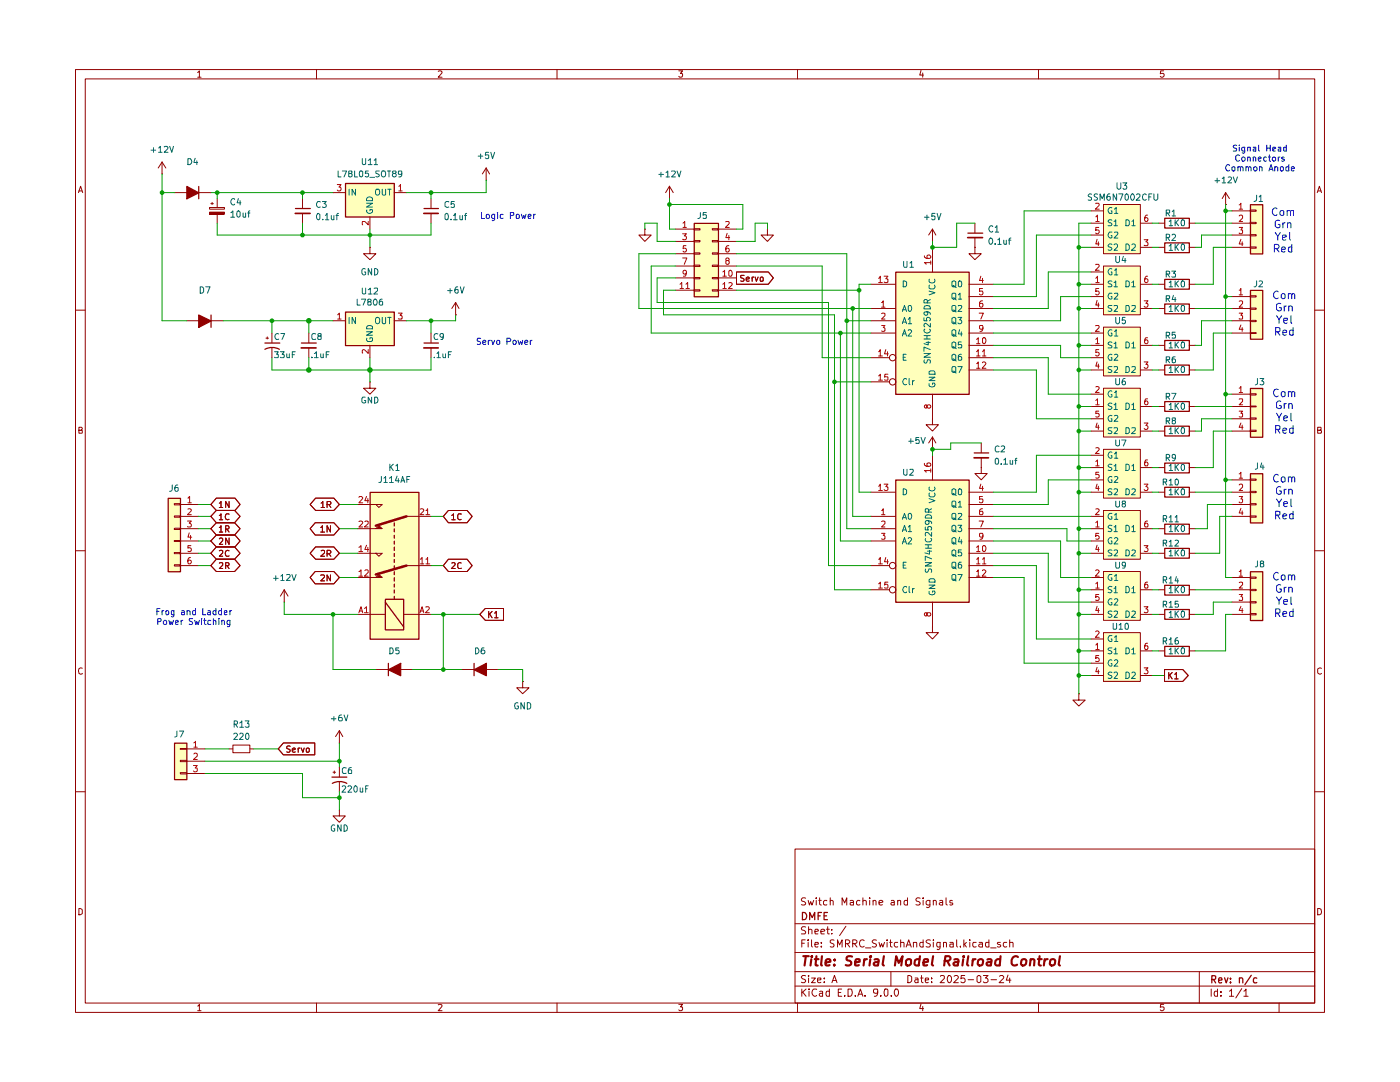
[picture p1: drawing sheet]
<svg xmlns="http://www.w3.org/2000/svg" width="279mm" height="216mm" viewBox="0 0 279 216" stroke-linecap="round" stroke-linejoin="round" font-family="sans-serif">
<g fill="none" stroke="#910000" stroke-width=".2">
<path d="M15.1 13.9h249.2v188.1h-249.2zM17 15.7h245.4v184.4h-245.4zM39.5 14.5l.3-.4v1.3M39.5 15.4h.6M63.2 13.9v1.8M87.5 14.2l.5-.1 .2 .3-.7 1h.7M111.2 13.9v1.8M135.5 14.1h.7l-.4 .5h.3v.7l-.5 .1-.1-.2M159.2 13.9v1.8M183.8 14.1l-.2 .9h.7M184.1 14.6v.8M207.3 13.9v1.8"/>
<path d="M232.2 14.1h-.6v.6l.6-.1 .1 .2v.4l-.2 .2h-.4l-.1-.2M255.3 13.9v1.8M15.7 38.4l.4-1.2 .4 1.2M15.7 38.1h.6M262.9 38.4l.4-1.2 .4 1.2M263.1 38.1h.5M15.1 61.9h1.9M262.4 61.9h1.9M15.7 85.8h.5l.2-.2-.1-.3h-.6v1.1h.6l.1-.5-.2-.1M263 85.8h.6v-.5h-.6v1.1h.6l.1-.4-.1-.2h-.2M15.1 109.9h1.9M262.4 109.9h1.9"/>
<path d="M16.4 133.3a.58 .58 0 0 0-.8 .6 .58 .58 0 0 0 .8 .5M263.7 133.3h-.3l-.4 .2 .1 .9 .3 .1 .3-.1M15.1 158h1.9M262.4 158h1.9M158.7 169.4h103.7v30.7h-103.7zM160.8 179.2h-.6l-.3 .2 .2 .4 .4 .1 .3 .3-.1 .3h-.8M161.3 179.7l.2 .9 .3-.7 .2 .7 .4-.9M162.9 179.2v.1M162.9 179.7v.9M163.4 179.7h.5M163.6 179.2v1.2l.3 .2M165 179.7h-.4l-.3 .2 .1 .6h.6"/>
<path d="M165.7 179.8l.2-.1 .4 .1v.8M165.7 179.2v1.4M169.7 179.7h.4l.2 .1v.8M170.3 180l-.6 .2v.3l.1 .1 .5-.1M171.6 179.7h-.4l-.3 .2 .1 .6h.6M172.2 179.8l.3-.1 .4 .1v.8M172.2 179.2v1.4M173.6 179.2v.1M173.6 179.7v.9M174.2 179.8l.2-.1 .4 .1v.8M174.2 179.7v.9M177.9 179.7h.4l.2 .1v.8"/>
<path d="M178.5 180l-.7 .3 .2 .3 .5-.1M179.2 179.8l.2-.1h.3v.9M179.2 179.7v.9M181.1 179.7h-.4l-.3 .2 .1 .6h.6M181.1 179.2v1.4M183.6 179.2h-.6l-.2 .2 .2 .4 .4 .1 .2 .3v.3h-.8M184.2 179.2v.1M184.2 179.7v.9M185.6 179.7v1.1a.45 .45 0 0 1-.7 .2M185.6 179.7a.52 .52 0 0 0-.8 .2l.1 .6h.7M186.3 179.8l.1-.1 .5 .1v.8M186.3 179.7v.9"/>
<path d="M187.5 179.7h.6v.9M188.1 180l-.7 .3v.1l.3 .2 .4-.1M188.8 179.2v1.2l.3 .2M190.1 179.7h-.5v.4l.5 .1 .1 .2-.3 .2-.3-.1M15.7 181.3h.3l.4 .3v.7l-.4 .2h-.3zM158.7 196.8h103.7M158.7 193.9h103.7M158.7 190.1h103.7M158.7 184.3h103.7M160 197.4v1.4M160 188.2h.5M160.2 197.9l.7 .9"/>
<path d="M160.7 187.5h-.7v1.5M160.8 194.7l-.6-.1-.3 .3a.74 .74 0 0 0 .8 .6l.1 .3-.3 .3-.6-.1M160.8 185l-.6-.1-.2 .2v.4l.5 .2 .3 .4-.2 .2h-.7M160.9 197.4l-.9 .7M161.3 187.5v.2M161.3 188v1M161.4 194.6v.2M161.4 185.6l.2-.2 .4 .2v.7M161.4 184.9v1.4M161.4 195.2v.9M161.5 197.4h.1M161.5 197.8v1"/>
<path d="M162 195.2h.7l-.7 .9h.7M162 187.5v1.3l.1 .2M162.6 188.5l.7-.1-.1-.4h-.5l-.1 .2v.6l.2 .2 .4-.1M162.6 185.9l.7-.1-.2-.4h-.3l-.2 .2v.6l.1 .1h.5M163 197.4h-.6a.79 .79 0 0 0-.3 .8 .79 .79 0 0 0 .6 .6l.3-.2M163.1 195.6l.7-.1v-.3h-.6l-.1 .1 .1 .7h.6M163.6 197.9h.6v.9M163.8 185.9l.8-.1-.1-.3-.4-.1-.3 .2 .1 .7h.6M163.9 188.8v.2M163.9 188v.2M164.2 198.1l-.6 .2-.1 .2 .2 .3 .5-.1M164.5 195.9v.2"/>
<path d="M164.5 195.2v.1M164.9 185.4h.6M165.2 184.9v1.3l.1 .1h.2M165.5 197.9l-.4-.1-.3 .3 .1 .6h.6M165.5 197.4v1.4M166 196.1l.5-1.5 .5 1.5M166 186.3h.1M166 185.5v.1M166.2 195.7h.7M166.5 187.6l-.6-.1-.2 .2v.3l.8 .5-.1 .4-.2 .1-.5-.1M167.1 189v-1.5l.5 1 .5-1v1.5M167.3 198h.5"/>
<path d="M168 197.4h-.7v1.4h.7M168.1 180.6v-1.4l.5 1 .4-1v1.4M168.6 198.6v.2M168.7 188.3l.7-.1 .2-.4-.4-.3h-.5v1.5M168.8 184.8l-1.2 1.9M169.1 188.3l.5 .7M169.2 197.4h.6a.94 .94 0 0 1-.1 1.4h-.5zM170.2 188.3l.7-.1 .1-.4-.3-.3h-.5v1.5M170.5 188.3l.5 .7M170.7 198.6v.2M171.2 198.8l.5-1.4 .5 1.4M171.4 198.4h.6"/>
<path d="M172.5 187.7a.63 .63 0 0 0-.9 .1 .63 .63 0 0 0 0 .8l.4 .4 .5-.2M172.6 198.6v.2M172.7 189.1h1.1M174.9 187.6l-.6-.1-.2 .3a.74 .74 0 0 0 .7 .6l.1 .3-.2 .3-.6-.1M175.2 197.9l-.3 .3-.5-.1v-.7h.7l.1 .2-.2 1-.5 .2M175.4 188l.3 1 .2-.7 .3 .7 .3-1M175.4 180.2l.8-.2-.1-.3h-.4l-.3 .1v.6l.3 .2 .4-.1M175.8 198.6v.2M176.5 197.4h.5l.2 .2v.9l-.3 .3a.99 .99 0 0 1-.4-1.4zM177 187.5v.2M177 188v1M177.5 188h.6"/>
<path d="M177.7 187.5v1.3l.4 .2M177.8 193.9v2.9M177.9 198.6v.2M178.6 197.4h.1a.75 .75 0 0 1 .7 .6 .75 .75 0 0 1-.4 .8l-.4-.2-.1-.4zM179.2 188h-.6l-.1 .3v.4l.2 .3 .5-.1M179.7 188.1l.6-.1 .1 1M179.7 187.5v1.5M180.8 189l.6-1.5 .5 1.5M181 188.5h.7M181.2 194.6h.3l.4 .4v.7l-.4 .4h-.3zM182.3 188.1l.6-.1 .1 1M182.3 188v1"/>
<path d="M182.6 195.2h.5l.1 .9M183.2 195.5h-.5l-.2 .2 .2 .4 .5-.1M183.7 195.2h.5M183.9 194.6v1.2l.3 .3M184.2 188h-.5l-.1 .3v.4l.2 .3 .4-.1M184.2 187.5v1.5M184.7 195.6l.6-.1-.1-.3h-.5v.1v.7h.5M185.7 187.6a.6 .6 0 0 0-.9 .2l.2 .3 .7 .4-.1 .4-.2 .1-.6-.1M185.9 195.9v.2M185.9 195.2v.1M186.3 187.5v.2M186.3 188v1"/>
<path d="M187.6 188.9h-.6v-.9h.6v1.1l-.2 .4-.4-.1M187.7 194.8l.2-.2 .5 .1 .1 .5-.9 .9h.9M188.3 188.1l.5-.1 .1 1M188.3 188v1M189.2 194.7l.2-.1a.75 .75 0 0 1 .5 .8 .75 .75 0 0 1-.5 .7 1.01 1.01 0 0 1-.2-1.4zM189.6 188h.6v1M190.2 188.4l-.6 .1v.4h.6M190.4 194.8l.6-.2 .3 .5-1 1h1M190.9 187.5v1.3l.2 .2M191.7 188.8v.2M192.4 187.5v1.5M192.4 188.4l.5 .6"/>
<path d="M192.5 194.6h-.6l-.1 .7 .6-.1 .2 .3v.3l-.2 .3-.6-.2M192.9 188l-.5 .5M193.2 195.5h1.1M193.5 187.5v.2M193.5 188v1M194.8 188h-.6l-.1 .3 .1 .6h.6M195 194.9l.3-.3 .4 .3v.9l-.3 .3-.4-.3zM195.4 188h.6l.1 1M196.1 188.4h-.5l-.3 .2v.2l.3 .2 .5-.1M196.3 194.6h.9l-.5 .6 .4 .1 .1 .5-.4 .3h-.4l-.1-.2M197.4 188h-.6l-.1 .3 .1 .6h.6M197.4 187.5v1.5"/>
<path d="M197.7 189.1h1.1M197.8 195.5h1.1M199.5 194.8l.6-.2 .2 .5-.9 1h.9M199.6 188h-.5l-.1 .3 .6 .2 .1 .3-.2 .2-.5-.1M200.9 188h-.5l-.2 .3v.4l.3 .3 .4-.1M201.2 194.6l-.4 1h1M201.5 188.1l.6-.1 .1 1M201.5 187.5v1.5M201.5 195.2v.9M239.3 193.9v6.2M241.7 197.4v1.4M243 197.9l-.4-.1-.3 .3 .1 .6h.6"/>
<path d="M243 197.4v1.4M243.7 198.6v.2M243.7 197.9v.1M245.4 197.8l.4-.4v1.4M245.4 198.8h.8M247.8 197.3l-1.2 1.8M248.2 197.8l.5-.4v1.4M248.2 198.8h.9M263 181.3a.65 .65 0 0 1 .7 .6 .65 .65 0 0 1-.7 .6zM39.5 200.7l.3-.3v1.3M39.5 201.7h.6M63.2 200.1v1.9"/>
<path d="M87.5 200.5l.5-.1 .2 .3-.7 1h.7M111.2 200.1v1.9M135.5 200.4h.7l-.4 .5h.3v.7l-.5 .1-.1-.2M159.2 200.1v1.9M183.8 200.3l-.2 .9h.7M184.1 200.8v.9M207.3 200.1v1.9M232.2 200.4h-.6v.6l.6-.1 .1 .2v.3l-.2 .3h-.4l-.1-.2M255.3 200.1v1.9"/>
</g>
<g fill="none" stroke="#910000" stroke-width=".25">
<path d="M160.1 182.1a.73 .73 0 0 1 .9 .7 .73 .73 0 0 1-.9 .7zM161.6 183.5v-1.4l.5 1 .5-1v1.4M163.3 182.7h.4M164 182.1h-.7v1.4M164.5 182.7h.5M165.1 182.1h-.6v1.4h.6M241.8 195.4h.7l.1-.6-.8-.1v1.4M242.2 195.4l.4 .7M243.2 195.6l.7-.1-.2-.4-.4 .1-.1 .7 .2 .2 .4-.1M244.4 195.1l.3 1 .4-1M245.6 196v.1M245.6 195.2v.2"/>
<path d="M247.4 195.3v-.1a.36 .36 0 0 1 .6 .2v.7M247.4 195.1v1M249.7 194.6l-1.2 1.9M250.8 195.2l-.4-.1-.3 .3 .1 .6h.6"/>
</g>
<g fill="none" stroke="#910000" stroke-width=".42">
<path d="M160.3 190.8h1.1M160.8 190.8l-.2 1.9M161.9 191.4l-.1 1.3M162 190.8v.2M162.6 191.4h.8M162.9 190.8l-.1 1.8 .4 .1M164 190.8l-.1 1.6 .1 .3M164.8 192.1l.9-.2-.1-.4a.6 .6 0 0 0-.8 .1v1h.8M166.5 192.5v.2M166.6 191.5v.1M170 190.9a.79 .79 0 0 0-1.1 .2l.1 .5 .6 .1 .3 .3v.3a.79 .79 0 0 1-1.1 .3M170.6 192.1l1-.2v-.4l-.6-.1-.3 .2-.1 1h.8"/>
<path d="M172.5 191.4l-.2 1.3M173 191.4l-.5 .2-.1 .1M173.7 191.4l-.2 1.3M173.8 190.8l-.2 .1h.3l-.1-.1-.1 .2M174.5 191.5h.8l-.1 1.2M175.3 191.9l-.6 .1-.3 .2 .1 .4 .1 .1 .6-.1M176.4 190.8l-.3 1.6 .3 .3M178.6 192.7l.3-1.9 .5 1.3 .7-1.3-.2 1.9M180.8 191.7a.63 .63 0 0 1 1-.1v.7a.63 .63 0 0 1-1 .2zM183.5 191.5a.65 .65 0 0 0-.9 .2v.8a.64 .64 0 0 0 .8 .1M183.6 190.8l-.3 1.9M184.3 192.1l.9-.2v-.4l-.6-.1-.2 .2-.1 1h.7"/>
<path d="M186.2 190.8l-.2 1.6 .2 .3M188.5 191.7l.9-.1 .3-.2-.1-.4-.2-.2h-.7l-.3 1.9M189 191.7l.5 1M190.5 191.5h.7l-.1 1.2M191.3 191.9l-.7 .1-.3 .2 .1 .4 .1 .1 .6-.1M192.2 191.4l-.1 1.3M192.3 190.8v.2M193.2 190.8l-.2 1.6 .2 .3M194.2 191.4l-.2 1.3M194.7 191.4l-.6 .3M195.3 191.6l.3-.2 .4 .1 .2 .2-.1 .6a.55 .55 0 0 1-.5 .4 .55 .55 0 0 1-.5-.4zM197.1 191.5h.7l-.1 1.2"/>
<path d="M197.8 191.9l-.8 .2a.36 .36 0 0 0 .1 .6l.6-.1M199.6 191.5a.65 .65 0 0 0-.9 .2v.8a.64 .64 0 0 0 .8 .1M199.7 190.8l-.2 1.9M203.2 191l-.1-.1a.77 .77 0 0 0-1 .1l-.2 .6v.6a.68 .68 0 0 0 1.1 .3M204 191.5a.54 .54 0 0 1 .8 .2v.6l-.5 .4h-.2l-.4-.4zM205.7 191.6l.2-.2 .5 .1v1.2M205.7 191.4l-.2 1.3M207.1 191.4h.8M207.5 190.8l-.2 1.6 .1 .2 .3 .1M208.5 191.4l-.2 1.3M209.1 191.4l-.4 .1-.2 .2M209.8 191.5a.54 .54 0 0 1 .8 .2l-.2 .8-.6 .2-.3-.4z"/>
<path d="M211.5 190.8l-.2 1.6 .2 .3"/>
</g>
<g fill="#ffb">
<path d="M178.7 54.3h14.7v24.4h-14.7z"/>
<path d="M220.2 101.9h7.4v9.7h-7.4z"/>
<path d="M220.2 126.2h7.4v9.8h-7.4z"/>
<path d="M220.2 114h7.4v9.8h-7.4z"/>
<path d="M220.2 65.3h7.4v9.7h-7.4z"/>
<path d="M220.2 40.8h7.4v9.8h-7.4z"/>
<path d="M220.2 53.1h7.4v9.7h-7.4z"/>
<path d="M249.5 57.9h2.5v9.7h-2.5z"/>
<path d="M249.5 40.8h2.5v9.8h-2.5z"/>
<path d="M220.2 89.7h7.4v9.7h-7.4z"/>
<path d="M220.2 77.5h7.4v9.7h-7.4z"/>
<path d="M249.5 94.5h2.5v9.8h-2.5z"/>
<path d="M249.5 77.5h2.5v9.7h-2.5z"/>
<path d="M178.7 95.8h14.7v24.3h-14.7z"/>
<path d="M138.5 44.5h4.8v14.7h-4.8z"/>
<path d="M68.9 36.6h9.8v6.7h-9.8z"/>
<path d="M73.8 98.2h9.8v29.3h-9.8z"/>
<path d="M33.5 99.4h2.5v14.6h-2.5z"/>
<path d="M34.8 148.2h2.5v7.3h-2.5z"/>
<path d="M68.9 62.2h9.8v6.7h-9.8z"/>
<path d="M249.5 114h2.5v9.8h-2.5z"/>
</g>
<g fill="none" stroke="#910000" stroke-width=".2">
<path d="M43.3 39.6v1.8M86 39.6v2M133.6 39.6h.1M133.6 37.2l-.8 1.2M133.6 37.2l.8 1.2M133.6 37.2v2.4M244.6 38.4l-.7 1.2M244.6 38.4l.8 1.2M244.6 38.4v2.4M41.8 41.4h3v.3h-3zM41.8 42.3h3v.5h-3zM42.1 40.6h.5"/>
<path d="M42.3 40.4v.4M43.3 42.8v1.7M86 42.6v1.9M128.7 45.7v1.2h1.3l-1.3 1.3-1.2-1.3h1.2M128.7 45.7h.1M134.8 45.7h3.7M134.8 48.2h3.7M134.8 50.6h3.7M134.8 53.1h3.7M134.8 55.5h3.7M134.8 57.9h3.7M138.5 45.6h1.2v.3h-1.2z"/>
<path d="M138.5 48h1.2v.3h-1.2zM138.5 50.5h1.2v.2h-1.2zM138.5 52.9h1.2v.3h-1.2zM138.5 55.4h1.2v.2h-1.2zM138.5 57.8h1.2v.3h-1.2zM142.2 45.6h1.1v.3h-1.1zM142.2 48h1.1v.3h-1.1zM142.2 50.5h1.1v.2h-1.1zM142.2 52.9h1.1v.3h-1.1zM142.2 55.4h1.1v.2h-1.1zM142.2 57.8h1.1v.3h-1.1zM143.3 45.7h3.7"/>
<path d="M143.3 48.2h3.7M143.3 50.6h3.7M143.3 53.1h3.7M143.3 55.5h3.7M143.3 57.9h3.7M153.2 45.7v1.2h1.1l-1.1 1.3-1.3-1.3h1.3M153.2 45.7h.1M173.8 56.7h4.9M186.1 48.2h.1M186.1 45.7l-.8 1.2M186.1 45.7l.7 1.2M186.1 45.7v2.5"/>
<path d="M186.1 49.4v4.9M193.4 56.7h4.9M193.4 59.2h4.9M194.6 49.4v1.2h1.2l-1.2 1.2-1.2-1.2h1.2M194.6 49.4h.1M194.6 44.5v2M194.6 47.4v2M217.8 56.7h2.4M217.8 59.2h2.4M217.8 42.1h2.4M217.8 44.5h2.4M217.8 46.9h2.4"/>
<path d="M217.8 49.4h2.4M217.8 54.3h2.4M220.2 40.8h7.4v9.8h-7.4zM220.2 53.1h7.4v9.7h-7.4zM227.6 56.7h2.4M227.6 44.5h2.4M227.6 49.4h2.4M231.2 56.7h1.2M231.2 44.5h1.2M231.2 49.4h1.2M237.3 56.7h1.2M237.3 44.5h1.2"/>
<path d="M237.3 49.4h1.2M244.6 40.8h.1M245.9 59.2h3.6M245.9 42.1h3.6M245.9 44.5h3.6M245.9 46.9h3.6M245.9 49.4h3.6M249.5 59h1.2v.3h-1.2zM249.5 41.9h1.2v.3h-1.2zM249.5 44.4h1.2v.2h-1.2zM249.5 46.8h1.2v.3h-1.2zM249.5 49.3h1.2v.2h-1.2z"/>
<path d="M173.8 61.5h4.9M173.8 64h4.9M173.8 66.5h4.9M173.8 71.4h3.7M173.8 76.2h3.7M186.1 78.7v4.9M193.4 61.5h4.9M193.4 64h4.9M193.4 66.5h4.9M193.4 71.4h4.9M193.4 68.9h4.9M193.4 73.8h4.9"/>
<path d="M217.8 61.5h2.4M217.8 66.5h2.4M217.8 71.4h2.4M217.8 68.9h2.4M217.8 73.8h2.4M217.8 78.7h2.4M220.2 65.3h7.4v9.7h-7.4zM220.2 77.5h7.4v9.7h-7.4zM227.6 61.5h2.4M227.6 68.9h2.4M227.6 73.8h2.4M231.2 61.5h1.2"/>
<path d="M231.2 68.9h1.2M231.2 73.8h1.2M237.3 61.5h1.2M237.3 68.9h1.2M237.3 73.8h1.2M245.9 61.5h3.6M245.9 64h3.6M245.9 66.5h3.6M245.9 78.7h3.6M249.5 61.5h1.2v.2h-1.2zM249.5 63.9h1.2v.3h-1.2zM249.5 66.4h1.2v.1h-1.2z"/>
<path d="M249.5 78.6h1.2v.2h-1.2zM173.8 98.2h4.9M186.1 83.6v1.1h1.2l-1.2 1.3-1.3-1.3h1.3M186.1 83.6h.1M186.1 89.7h.1M186.1 87.2v2.5M186.1 90.8v5M186.1 87.2l-.8 1.2M186.1 87.2l.7 1.2M193.4 98.2h4.9M195.8 93.3v1.2h1.2l-1.2 1.3-1.2-1.3h1.2M195.8 93.3h.1"/>
<path d="M195.8 88.4v1.9M195.8 91.4v1.9M217.8 90.8h2.4M217.8 93.3h2.4M217.8 95.8h2.4M217.8 98.2h2.4M217.8 81.1h2.4M217.8 83.6h2.4M217.8 86h2.4M220.2 89.7h7.4v9.7h-7.4zM227.6 93.3h2.4M227.6 98.2h2.4"/>
<path d="M227.6 81.1h2.4M227.6 86h2.4M231.2 93.3h1.2M231.2 98.2h1.2M231.2 81.1h1.2M231.2 86h1.2M237.3 93.3h1.2M237.3 98.2h1.2M237.3 81.1h1.2M237.3 86h1.2M245.9 95.8h3.6M245.9 98.2h3.6"/>
<path d="M245.9 81.1h3.6M245.9 83.6h3.6M245.9 86h3.6M249.5 95.6h1.2v.2h-1.2zM249.5 98h1.2v.3h-1.2zM249.5 81h1.2v.2h-1.2zM249.5 83.4h1.2v.2h-1.2zM249.5 85.8h1.2v.3h-1.2zM173.8 103h4.9M173.8 105.5h4.9M173.8 107.9h4.9M173.8 117.7h3.7"/>
<path d="M173.8 112.9h3.7M193.4 103h4.9M193.4 105.5h4.9M193.4 107.9h4.9M193.4 110.4h4.9M193.4 115.2h4.9M193.4 100.7h4.9M193.4 112.9h4.9M217.8 103h2.4M217.8 105.5h2.4M217.8 107.9h2.4M217.8 110.4h2.4"/>
<path d="M217.8 115.2h2.4M217.8 117.7h2.4M220.2 101.9h7.4v9.7h-7.4zM220.2 114h7.4v9.8h-7.4zM227.6 105.5h2.4M227.6 110.4h2.4M227.6 117.7h2.4M231.2 105.5h1.2M231.2 110.4h1.2M237.3 105.5h1.2M237.3 110.4h1.2M245.9 103h3.6"/>
<path d="M245.9 100.7h3.6M249.5 100.5h1.2v.3h-1.2zM249.5 103h1.2v.2h-1.2zM186.1 125v1.2h1.2l-1.2 1.3-1.3-1.3h1.3M186.1 125h.1M186.1 120.1v4.9M215.3 138.4v1.3h1.3l-1.3 1.2-1.2-1.2h1.2M215.3 138.4h.1M217.8 127.5h2.4M217.8 129.9h2.4M217.8 132.3h2.4M217.8 134.8h2.4"/>
<path d="M217.8 120.1h2.4M217.8 122.6h2.4M220.2 126.2h7.4v9.8h-7.4zM227.6 129.9h2.4M227.6 134.8h2.4M227.6 122.6h2.4"/>
<circle cx="178.1" cy="71.4" r=".64"/>
<circle cx="178.1" cy="76.2" r=".64"/>
<circle cx="178.1" cy="112.9" r=".64"/>
<circle cx="178.1" cy="117.7" r=".64"/>
</g>
<g fill="none" stroke="#910000" stroke-width=".25">
<path d="M39.7 37.2v2.5M84.6 41.6h2.9M138.6 44.6h4.8v14.6h-4.8zM178.8 54.3h14.6v24.4h-14.6zM193.2 46.5h2.9M232.4 43.6h5v1.9h-5zM232.4 48.5h5v1.9h-5zM232.4 55.7h5v2h-5zM249.6 58h2.4v9.7h-2.4zM249.6 40.8h2.4v9.9h-2.4zM232.4 72.9h5v1.9h-5zM232.4 67.9h5v2h-5z"/>
<path d="M232.4 60.7h5v1.9h-5zM249.6 77.5h2.4v9.7h-2.4zM178.8 95.8h14.6v24.4h-14.6zM194.4 90.4h2.9M232.4 85h5v2h-5zM232.4 80.1h5v2h-5zM232.4 92.4h5v2h-5zM232.4 97.2h5v2h-5zM249.6 94.5h2.4v9.8h-2.4zM232.4 104.6h5v1.9h-5zM232.4 109.4h5v2h-5z"/>
</g>
<g fill="none" stroke="#b90000" stroke-width=".2">
<path d="M135.7 56.7l.4-.3v1.2M135.7 57.6h.7M136.2 46.6h.8l-.4 .5 .3 .1v.5h-.7M136.2 51.5h.9l-.5 1.2M136.3 44.5l.3-.3v1.2M136.3 45.4h.7M136.9 49h-.5l-.1 .6h.6v.6l-.4 .1-.2-.2M136.9 56.7l.3-.3v1.2M136.9 57.6h.7M137 54.4a.35 .35 0 0 1-.4 .3 .35 .35 0 0 1-.3-.3v-.2a.35 .35 0 0 1 .3-.3 .35 .35 0 0 1 .4 .3l-.2 .8-.4 .1M144.3 54.3l.3-.4v1.2M144.3 56.7l.3-.3v1.2"/>
<path d="M144.3 57.6h.6M144.3 55.1h.6M144.9 44.3l.6-.1v.3l-.7 .9h.7M145 52l-.1-.1v-.3l.1-.1 .5 .1v.4h-.5l-.1 .2v.4l.1 .1h.5v-.2v-.3l-.2-.2M145.1 46.6l-.2 .8h.7M145.5 49l-.5 .1-.1 .3v.7l.1 .2 .5-.1v-.6l-.5-.1-.1 .3M145.5 56.5l.4-.1 .2 .3-.7 .9h.7M145.5 47v.8M145.5 54l.2-.1a.75 .75 0 0 1 .3 1.2h-.4l-.1-.2zM175.3 55.5l.4-.4v1.3M175.3 56.4h.8M176.4 55.1h.8l-.4 .5 .4 .1v.6h-.8"/>
<path d="M184.5 51.1l.1 .3 .2 .2h.8l.2-.5-.3-.2-.5 .2v.4l.2 .1M185.8 52.4h-1.3l.3 .3M185.8 52.1v.6M195.7 55.1l-.2 .9h.8M196.1 57.6h-.6v.6l.6-.1a.45 .45 0 0 1 0 .6 .45 .45 0 0 1-.6 .1v-.1M196.1 55.5v.9M218.7 40.6h.5l.2 .3-.8 .8h.8M218.7 43.3l.3-.4v1.3M218.7 52.8l.5-.1 .2 .4-.8 .8h.8M218.7 55.5l.3-.4v1.3M218.7 56.4h.7M218.7 44.2h.7"/>
<path d="M218.9 47.7l-.2 1h.7M218.9 59.9l-.2 1h.7M219.2 48.3v.7M219.3 45.4h-.6v.6l.5-.1 .2 .2v.3l-.3 .2-.4-.1M219.3 57.6h-.6v.6l.5-.1 .2 .5-.3 .2-.4-.1M228.3 47.8h.8l-.4 .5h.3l.1 .2-.1 .5-.7-.1M229 42.9a.72 .72 0 0 0-.6 .5 .72 .72 0 0 0 .3 .8l.3-.1 .1-.4a.35 .35 0 0 0-.3-.3 .35 .35 0 0 0-.4 .3M229 55.1a.72 .72 0 0 0-.6 .5 .72 .72 0 0 0 .3 .8l.3-.1 .1-.4a.35 .35 0 0 0-.3-.3 .35 .35 0 0 0-.4 .3M247.3 57.9h.2l.1-.3v1.2M247.3 40.9l.3-.3v1.1M247.3 43.1l.2-.2h.3l.2 .2v.4l-.7 .7h.7M247.3 45.4h.7l-.4 .5 .4 .1v.5l-.2 .1h-.3l-.2-.1"/>
<path d="M247.3 58.8h.7M247.3 41.7h.7M247.6 47.7l-.3 1h.8M247.9 48.3v.7M175.3 70.2l.4-.4v1.2M175.3 75l.4-.3v1.2M175.3 71h.8M175.3 75.9h.8M175.9 60.4h.2l.2-.4v1.3M175.9 62.6h.7v.4l-.7 .7h.7M175.9 64.9h.7l-.3 .5 .3 .1v.5h-.7M175.9 61.3h.7"/>
<path d="M176.8 69.8l-.3 .8h.8M177.1 70.2v.8M177.2 74.7h-.6l-.1 .6 .6-.1 .1 .6h-.7M194.9 67.7l.3-.3v1.2M194.9 70.2l.3-.4v1.2M194.9 72.6l.3-.4v1.3M194.9 71h.7M194.9 68.6h.7M194.9 73.5h.7M195.4 62.5h.9l-.6 1.2M196.1 60l-.4 .1-.2 .3v.7l.2 .2 .4-.1v-.7h-.5l-.1 .2M196.1 67.6l.2-.2a.6 .6 0 0 1 .6 .5 .6 .6 0 0 1-.5 .7l-.3-.3z"/>
<path d="M196.1 70.2l.3-.4v1.2M196.1 72.4l.4-.2 .3 .4-.8 .9h.8M196.1 71h.7M196.2 65.4l-.3 .3-.3-.1-.1-.6 .6-.1 .1 .3-.2 .8-.4 .1M218.7 65l.5-.1 .2 .4-.8 .8h.8M218.7 67.7l.3-.3v1.2M218.7 77.2l.4-.1 .3 .4-.8 .8h.8M218.7 79.9l.3-.3v1.2M218.7 68.6h.7M218.9 72.2l-.2 .9h.7M219.2 60.4v.9M219.2 72.6v.9"/>
<path d="M219.3 69.8h-.6v.6h.6l.1 .4-.3 .2-.4-.1M228.3 72.2h.8l-.4 .5h.3v.7l-.5 .1-.2-.2M228.3 60h.8l-.4 .5h.3v.7l-.5 .1-.2-.2M229 67.4l-.4 .1-.2 .8a.35 .35 0 0 0 .4 .3 .35 .35 0 0 0 .3-.3v-.2a.35 .35 0 0 0-.3-.3 .35 .35 0 0 0-.4 .3M229 79.6l-.4 .1-.2 .8a.35 .35 0 0 0 .4 .3 .35 .35 0 0 0 .3-.3l-.1-.4-.1-.1-.4 .1-.1 .2M247.3 60.1h.7v.4l-.7 .8h.7M247.3 62.5h.7l-.4 .4 .4 .2v.5h-.7M247.3 77.5l.3-.4v1.2M247.3 79.7h.7v.4l-.7 .7h.7M247.3 78.3h.7M247.6 64.9l-.3 .8h.8M247.9 65.4v.7"/>
<path d="M175.3 97l.4-.4v1.3M175.3 97.9h.8M176.4 96.6h.8l-.4 .5 .4 .1v.5l-.2 .2h-.4l-.2-.2M184.5 92.5l.1 .4 .2 .1h.8l.2-.1-.1-.4h-.7v.5h.2M185 81l.2-.2h.3l.2 .1 .1 .3-.3 .2h-.3l-.2-.2v-.3a.31 .31 0 0 0-.4 0 .31 .31 0 0 0 .1 .5h.1l.2-.2M185.8 93.9h-1.3l.3 .3M185.8 93.6v.6M195.7 96.6l-.2 .8h.8M196.1 99.1h-.6v.5h.6l.1 .1-.1 .5-.4 .1-.2-.1M196.1 97v.9M218.7 89.4l.4-.1 .3 .4-.8 .8h.8M218.7 92.1l.3-.3v1.2"/>
<path d="M218.7 93h.7M218.7 80.8h.7M218.9 96.6l-.2 .8h.7M218.9 84.4l-.2 .9h.7M219.2 84.8v.9M219.2 97v.9M219.3 94.2h-.6v.5h.4l.3 .2-.1 .4h-.6M219.3 82h-.6v.5h.4l.3 .2-.1 .4h-.6M228.3 96.6h.8l-.4 .5 .3 .1v.6l-.5 .1-.2-.2M228.3 84.4h.8l-.4 .5 .3 .1v.6l-.5 .1-.2-.2M229 91.8h-.3l-.3 .5 .1 .7h.5a.43 .43 0 0 0 .1-.6 .43 .43 0 0 0-.6-.1l-.1 .2M247.3 94.6l.3-.4v1.2"/>
<path d="M247.3 96.8l.2-.2h.3l.2 .2v.4l-.7 .7h.7M247.3 99.1h.7l-.4 .5h.4v.6l-.2 .1h-.3l-.2-.1M247.3 82h.7l-.4 .5h.4v.6h-.7M247.3 95.4h.7M247.6 84.4l-.3 .9h.8M247.9 84.8v.9M175.3 111.6h.2l.2-.4v1.3M175.3 116.5l.4-.3v1.1M175.3 117.3h.8M175.3 112.5h.8M175.9 101.9h.2l.2-.4v1.2M175.9 104.1h.7v.4l-.7 .7h.7"/>
<path d="M175.9 106.4h.7l-.3 .4 .3 .2v.5h-.7M175.9 102.7h.7M176.8 111.2l-.3 .9h.8M177.1 111.7v.8M177.2 116.2h-.6l-.1 .6 .2-.2h.3l.2 .2v.5h-.7M194.9 109.2l.3-.3v1.2M194.9 111.6l.3-.4v1.3M194.9 114l.3-.3v1.3M194.9 112.5h.7M194.9 110.1h.7M194.9 115h.7M195.4 104h.9l-.6 1.2"/>
<path d="M196.1 101.5l-.4 .1-.2 .3v.7l.6 .1v-.7h-.5l-.1 .2M196.1 109l.2-.1a.6 .6 0 0 1 .6 .5 .6 .6 0 0 1-.5 .7l-.3-.3zM196.1 111.6l.3-.4v1.3M196.1 113.9l.4-.2 .3 .3-.8 1h.8M196.1 112.5h.7M196.2 106.9l-.3 .3-.3-.1-.1-.6 .6-.1 .1 .2-.2 .9-.4 .1M218.7 101.6l.4-.1 .3 .4-.8 .8h.8M218.7 104.3l.3-.3v1.2M218.7 113.9l.4-.2 .3 .3-.8 1h.8M218.7 116.5l.3-.3v1.1M218.7 105.2h.7M218.7 117.3h.7"/>
<path d="M218.9 108.8l-.2 .8h.7M219.2 109.2v.9M219.3 106.4h-.6v.6l.4-.2 .3 .3-.1 .4h-.6M219.3 118.6h-.6v.6l.4-.2 .3 .3-.2 .5-.5-.1M228.3 108.9h.8l-.4 .4 .3 .1v.6h-.7M229 104l-.4 .1-.2 .4 .1 .7h.5v-.7l-.3-.1-.3 .2M229 116.2h-.4l-.2 .5 .1 .6h.5v-.6l-.3-.1-.3 .2M247.6 101.4l-.3 1h.8M247.9 101.9v.8M185 122.5l.2-.2h.4l.2 .4-.1 .1-.5 .1-.2-.2-.1-.4h-.3a.34 .34 0 0 0 0 .5 .34 .34 0 0 0 .4 0v-.1M218.7 126.1l.4-.2 .3 .3-.8 1h.8M218.7 128.7l.3-.3v1.2"/>
<path d="M218.7 129.6h.7M218.9 133.2l-.2 .8h.7M218.9 121l-.2 .8h.7M219.2 121.4v.9M219.2 133.7v.7M219.3 130.8h-.6v.6l.4-.2 .3 .3v.3l-.2 .2-.5-.1M228.3 133.3h.8l-.4 .4 .3 .1v.6h-.7M228.3 121.1h.8l-.4 .4 .3 .1v.6h-.7M229 128.4h-.4l-.2 .5 .1 .6h.5v-.6h-.5l-.1 .1"/>
</g>
<g fill="none" stroke="#006665" stroke-width=".2">
<path d="M180.3 56l.6 .3v.7l-.2 .2h-.4zM185.4 58.1l1.2 .3-1.2 .4M185.5 56.9l-.1 .6 .3 .2h.6a.52 .52 0 0 0 .2-.8M185.5 55.7l-.1 .5a.61 .61 0 0 0 .8 .3 .61 .61 0 0 0 .3-.8M190 56.2l.2-.2 .6 .2v.9l-.2 .1h-.4l-.2-.1zM190 58.7l.2-.2h.4l.2 .2v.8l-.3 .2-.5-.2zM190.2 57l.6 .4M190.2 59.4h.2l.4 .5M191.3 58.8l.3-.3v1.2M191.3 59.7h.6M191.3 56.1l.3-.1a.77 .77 0 0 1 .2 1.2h-.4l-.1-.1zM221.9 41.5a.61 .61 0 0 0-.8 .3 .61 .61 0 0 0 .3 .8h.5v-.5h-.2"/>
<path d="M221.9 43.9h-.7l-.1 .3 .3 .2h.3l.2 .4-.2 .2h-.6M221.9 46.3h-.5a.61 .61 0 0 0-.2 .8 .61 .61 0 0 0 .7 .3v-.4h-.2M221.9 48.8l-.5-.1-.3 .2 .2 .4 .5 .1 .1 .2-.2 .4-.6-.1M221.9 53.7l-.2-.1a.64 .64 0 0 0-.6 .6 .64 .64 0 0 0 .6 .7l.2-.1v-.5h-.2M221.9 56.1h-.7l-.1 .3 .3 .2h.3l.2 .5-.2 .1h-.6M221.9 58.5h-.5a.61 .61 0 0 0-.2 .8 .61 .61 0 0 0 .7 .3v-.4h-.2M222.3 44.2l.4-.3v1.1M222.3 48.8l.2-.1h.3l.2 .1v.5l-.7 .7h.7M222.3 56.4l.4-.4v1.2M222.3 45h.7M222.3 57.2h.7M222.4 41.7l.4-.3v1.2"/>
<path d="M222.4 46.4l.6-.1 .1 .3-.8 .9h.8M222.4 53.9l.4-.3v1.3M222.4 58.6l.6-.1 .1 .3-.8 .9h.8M222.4 42.6h.7M222.4 54.9h.7M224.7 43.9h.3l.4 .2v.7l-.2 .2h-.5zM224.7 48.7h.3l.4 .3v.6l-.4 .4h-.3zM224.7 56h.3l.4 .3v.7l-.2 .2h-.5zM225.9 44.2l.3-.3v1.1M225.9 48.8l.2-.1 .4 .1 .1 .5-.8 .7h.8M225.9 56.4l.3-.4v1.2M225.9 45h.7"/>
<path d="M225.9 57.2h.7M180.1 62.1l.4-1.1 .4 1.1M180.1 64.6l.4-1.3 .4 1.3M180.1 67.1l.4-1.3 .4 1.3M180.2 61.8h.6M180.2 64.3h.6M180.2 66.6h.6M180.3 71.3h.4M180.8 70.7h-.5v1.2h.5M180.9 75.7l-.2-.2a.61 .61 0 0 0-.5 .7 .61 .61 0 0 0 .7 .5M181.3 61.1l.1-.1a.6 .6 0 0 1 .6 .5 .6 .6 0 0 1-.4 .6l-.3-.2zM181.3 63.8l.3-.5v1.3"/>
<path d="M181.3 66l.4-.2 .2 .3-.7 1h.7M181.3 64.6h.6M181.4 75.5v1.1l.2 .2M182.1 75.9v.9M182.5 75.9l-.4 .3M185.4 76.5v.5a.61 .61 0 0 0 .8 .2 .61 .61 0 0 0 .3-.7h-.4v.2M185.4 75.3h1.2l-1.2 .6h1.2M185.4 74.2l.3-.2h.6l.3 .3v.4h-1.2zM190 61.1l.2-.1h.4l.2 .1v.9l-.3 .1-.5-.1zM190 63.5l.2-.2 .6 .2v.9l-.3 .2-.5-.2zM190 66l.2-.2 .6 .2v.9l-.3 .2-.5-.2zM190 68.4l.2-.2 .6 .2v.9l-.2 .1h-.4l-.2-.1z"/>
<path d="M190 70.9l.2-.2 .6 .2v.8l-.2 .2h-.4l-.2-.2zM190 73.3l.2-.2h.4l.2 .2v.9l-.3 .1-.5-.1zM190.2 61.9h.2l.4 .3M190.2 64.3l.6 .4M190.2 66.7l.6 .4M190.2 69.2l.6 .4M190.2 71.6l.6 .4M190.2 74.1h.2l.4 .3M191.2 63.3h.7l-.4 .5 .4 .1v.6l-.6 .1-.1-.2M191.2 73.1h.8l-.6 1.2M191.3 61h.6v.3l-.7 .8h.7M191.5 65.8l-.2 .8h.7"/>
<path d="M191.9 68.2h-.6v.6l.6-.1v.7l-.6-.1M191.9 70.7h-.3l-.3 .2v.9l.6 .1v-.7l-.5-.1-.1 .3M191.9 66.2v.9M221.9 65.9l-.2-.1a.64 .64 0 0 0-.6 .6 .64 .64 0 0 0 .6 .7l.2-.1v-.5h-.2M221.9 68.3h-.7v.4l.5 .2 .2 .4-.2 .1h-.6M221.9 70.8a.61 .61 0 0 0-.8 .3 .61 .61 0 0 0 .3 .8h.5v-.5h-.2M221.9 73.1h-.6l-.2 .2 .3 .4h.3l.2 .3-.1 .2h-.7M221.9 61h-.6l-.2 .1 .2 .4 .5 .1v.5h-.7M221.9 78.1l-.2-.1a.64 .64 0 0 0-.6 .6 .64 .64 0 0 0 .6 .6h.2v-.5h-.2M222.3 68.6l.4-.4v1.2M222.3 73.2h.7v.5l-.7 .6h.7M222.3 61h.7v.5l-.7 .6h.7"/>
<path d="M222.3 69.4h.7M222.4 66.1l.4-.3v1.3M222.4 70.8l.4-.1 .3 .3-.8 .9h.8M222.4 78.3l.4-.3v1.2M222.4 67.1h.7M222.4 79.2h.7M224.7 68.2h.3l.4 .3v.7l-.2 .2h-.5zM224.7 73.1h.5l.2 .3v.7l-.4 .2h-.3zM224.7 61h.5l.2 .2v.7l-.4 .2h-.3zM225.9 68.6l.3-.4v1.2M225.9 73.2l.6-.1 .1 .6-.8 .6h.8M225.9 61h.6l.1 .5-.8 .6h.8"/>
<path d="M225.9 69.4h.7M180.3 97.5l.6 .3v.7l-.2 .2h-.4zM185.4 99.5l1.2 .4-1.2 .4M185.5 98.4l-.1 .6 .3 .1h.6a.52 .52 0 0 0 .2-.7M185.5 97.2l-.1 .5a.61 .61 0 0 0 .8 .3 .61 .61 0 0 0 .3-.8M190 97.7l.2-.2 .6 .2v.8l-.2 .2h-.4l-.2-.2zM190.2 98.5l.6 .4M191.3 97.6l.3-.1a.77 .77 0 0 1 .2 1.2h-.4l-.1-.2zM221.9 90.3l-.2-.1a.6 .6 0 0 0-.5 .7 .6 .6 0 0 0 .7 .5v-.5h-.2M221.9 92.7l-.5-.1-.3 .3 .1 .2 .5 .2 .2 .3-.2 .3-.6-.1M221.9 95.2a.61 .61 0 0 0-.8 .3 .61 .61 0 0 0 .3 .8h.5v-.5h-.2M221.9 97.6h-.7l-.1 .3 .3 .2h.3l.2 .4-.2 .2h-.6"/>
<path d="M221.9 80.5l-.5-.1-.3 .3 .1 .2 .7 .4-.2 .4-.6-.1M221.9 83a.61 .61 0 0 0-.8 .3 .61 .61 0 0 0 .3 .8h.5v-.5h-.2M221.9 85.3h-.6l-.2 .3 .3 .3h.3l.2 .3-.1 .2h-.7M222.3 93h.2l.2-.4v1.3M222.3 97.6h.7v.4l-.7 .7h.7M222.3 80.8h.2l.2-.4v1.3M222.3 85.4h.7v.4l-.7 .7h.7M222.3 93.9h.7M222.3 81.7h.7M222.4 90.6l.4-.4v1.2M222.4 95.2l.4-.1 .3 .3-.8 .9h.8M222.4 83l.4-.1 .3 .3-.8 .9h.8"/>
<path d="M222.4 91.4h.7M224.7 92.6h.3l.4 .4v.6l-.4 .3h-.3zM224.7 97.5h.3l.4 .3v.7l-.2 .2h-.5zM224.7 80.4h.3l.4 .4v.6l-.4 .3h-.3zM224.7 85.3h.5l.2 .3v.7l-.4 .2h-.3zM225.9 93l.3-.4v1.3M225.9 97.6h.7v.4l-.8 .7h.8M225.9 80.8l.3-.4v1.3M225.9 85.4l.6-.1 .1 .5-.8 .7h.8M225.9 93.9h.7M225.9 81.7h.7M180.1 103.6l.4-1.2 .4 1.2"/>
<path d="M180.1 106.1l.4-1.3 .4 1.3M180.1 108.5l.4-1.2 .4 1.2M180.2 103.3h.6M180.2 105.7h.6M180.2 108.1h.6M180.3 112.8h.4M180.8 112.2h-.5v1.2h.5M180.9 117.2l-.2-.2a.61 .61 0 0 0-.5 .7 .61 .61 0 0 0 .7 .5v-.1M181.3 102.6l.1-.2a.6 .6 0 0 1 .6 .6 .6 .6 0 0 1-.4 .6l-.3-.2zM181.3 105.2l.3-.4v1.3M181.3 107.4l.4-.1 .2 .3-.7 .9h.7M181.3 106.1h.6"/>
<path d="M181.4 117v1.1l.2 .2M182.1 117.4v.9M182.5 117.4l-.4 .3M185.4 118v.4a.61 .61 0 0 0 .8 .3 .61 .61 0 0 0 .3-.8h-.4v.3M185.4 116.8h1.2l-1.2 .6h1.2M185.4 115.7l.3-.2h.6l.3 .3v.4h-1.2zM190 100.2l.2-.2h.4l.2 .2v.8l-.3 .2-.5-.2zM190 102.6l.2-.2h.4l.2 .2v.9l-.3 .1-.5-.1zM190 105l.2-.2 .6 .2v.9l-.3 .2-.5-.2zM190 107.4l.2-.1 .6 .1v1l-.3 .1-.5-.1zM190 109.9l.2-.2 .6 .2v.8l-.2 .2h-.4l-.2-.2zM190 112.3l.2-.1h.4l.2 .1v.9l-.2 .2h-.4l-.2-.2z"/>
<path d="M190 114.8l.2-.2h.4l.2 .2v.9l-.3 .1-.5-.1zM190.2 100.9h.2l.4 .4M190.2 103.4h.2l.4 .3M190.2 105.7l.6 .5M190.2 108.2l.6 .4M190.2 110.7l.6 .4M190.2 113.1h.2l.4 .4M190.2 115.6h.2l.4 .3M191.2 104.8h.7l-.4 .5 .4 .1v.6l-.6 .1-.1-.2M191.2 114.6h.8l-.6 1.2M191.3 100.3l.3-.3v1.2M191.3 102.5l.6-.1v.4l-.7 .8h.7"/>
<path d="M191.3 101.2h.6M191.5 107.2l-.2 .9h.7M191.9 109.7h-.6v.6l.1-.2 .5 .1v.7l-.6-.1M191.9 112.2h-.5l-.1 .2v.9l.6 .1v-.7l-.5-.1-.1 .3M191.9 107.7v.8M221.9 102.4h-.5a.61 .61 0 0 0-.2 .8 .61 .61 0 0 0 .7 .3v-.4h-.2M221.9 104.9l-.5-.1-.3 .3 .2 .3 .5 .2 .1 .1-.2 .4-.6-.1M221.9 107.4l-.2-.1a.64 .64 0 0 0-.6 .6 .64 .64 0 0 0 .6 .6h.2v-.6h-.2M221.9 109.8h-.7l-.1 .3 .6 .3 .2 .3-.2 .2h-.6M221.9 114.6h-.5a.61 .61 0 0 0-.2 .8 .61 .61 0 0 0 .7 .3v-.4h-.2M221.9 117.1l-.5-.1-.3 .3 .2 .3 .5 .2 .1 .1-.2 .4-.6-.1M221.9 119.5h-.2a.64 .64 0 0 0-.6 .6 .64 .64 0 0 0 .6 .6l.2-.1v-.4h-.2"/>
<path d="M222.3 105.2h.2l.2-.4v1.3M222.3 109.8h.7v.4l-.7 .7h.7M222.3 117.4l.4-.4v1.3M222.3 106.1h.7M222.3 118.3h.7M222.4 102.8l.4-.4v1.2M222.4 107.4l.4-.1 .3 .3-.8 .9h.8M222.4 115l.4-.4v1.2M222.4 119.6l.4-.1 .3 .3-.8 .9h.8M222.4 103.6h.7M222.4 115.8h.7M224.7 104.8h.3l.4 .4v.5l-.4 .4h-.3z"/>
<path d="M224.7 109.7h.3l.4 .3v.7l-.2 .2h-.5zM224.7 117h.3l.4 .3v.6l-.4 .4h-.3zM225.9 105.2l.3-.4v1.3M225.9 109.8h.7v.4l-.8 .7h.8M225.9 117.4l.3-.4v1.3M225.9 106.1h.7M225.9 118.3h.7M221.9 126.8h-.5a.61 .61 0 0 0-.2 .8 .61 .61 0 0 0 .7 .3v-.4h-.2M221.9 129.3h-.6l-.2 .2 .2 .3 .5 .2v.4h-.7M221.9 131.7h-.2a.6 .6 0 0 0-.5 .6 .6 .6 0 0 0 .7 .5v-.4h-.2M221.9 134.2l-.5-.1-.3 .3 .1 .2 .5 .2 .2 .3-.2 .3-.6-.1M221.9 122h-.7v.4l.5 .2 .2 .3-.2 .3-.6-.1"/>
<path d="M222.3 129.6l.4-.3v1.2M222.3 134.3l.2-.2h.3l.2 .2v.3l-.7 .8h.7M222.3 122h.7v.4l-.7 .8h.7M222.3 130.5h.7M222.4 127.2l.4-.4v1.2M222.4 131.8l.4-.1 .3 .3-.8 .9h.8M222.4 128h.7M224.7 129.3h.5l.2 .2v.7l-.4 .3h-.3zM224.7 134.1l.5 .1 .2 .2v.6l-.4 .4h-.3zM224.7 121.9h.3l.4 .4v.5l-.4 .4h-.3zM225.9 129.6l.3-.3v1.2M225.9 134.3l.2-.2 .4 .1 .1 .4-.8 .8h.8"/>
<path d="M225.9 122h.7v.4l-.8 .8h.8M225.9 130.5h.7"/>
</g>
<path d="M84.6 42.6h2.9M193.1 47.4h3M194.4 91.4h2.9" fill="none" stroke="#910000" stroke-width=".34"/>
<path d="M41.8 42.5h3" fill="none" stroke="#910000" stroke-width=".42"/>
<path d="M37.3 37.2l2.4 1.3-2.4 1.2z" fill="#910000"/>
<path d="M37.3 37.2l2.4 1.3-2.4 1.2zM69 36.6h9.7v6.7h-9.7zM59 41.6h2.9M73.9 98.3h9.7v29.2h-9.7zM76.9 119.6h3.7v6.1h-3.7zM78.7 115.3v.6M78.7 116.5v.6M78.7 117.7v.6M78.7 119v.6M76.9 120.2l3.7 4.9" fill="none" stroke="#910000" stroke-width=".25"/>
<g fill="none" stroke="#910000" stroke-width=".2">
<path d="M32.3 34.7h.1M32.3 32.3l-.7 1.2M32.3 32.3l.8 1.2M32.3 32.3v2.4M34.8 38.4h7.3M60.4 39.6v2M66.5 38.4h2.4M78.7 38.4h2.4M97 36h.1M97 33.5l-.7 1.2M97 33.5l.7 1.2M97 33.5v2.5"/>
<path d="M60.4 42.6v1.9M73.8 49.4v1.2h1.2l-1.2 1.2-1.2-1.2h1.2M73.8 49.4h.1M73.8 43.3v2.4M73.8 122.6h3.1M80.5 122.6h3.1"/>
</g>
<path d="M67.3 36.8h.8l-.5 .5h.4v.7l-.5 .1-.2-.2M79.6 37.2l.3-.4v1.3M79.6 38.1h.7M73.5 44.2v.7l-.7-.7-.5 .1 .1 .6" fill="none" stroke="#b90000" stroke-width=".2"/>
<path d="M69.7 37.8v1.1M70.9 37.8v1.1l-.6-1.1v1.1M73.2 39.5a.72 .72 0 0 1 1.1 0v.5h-1.2zM75.1 37.8h.5l.2 .4-.1 .6-.3 .1h-.3l-.2-.4zM76.3 37.8v.9l.2 .2h.5v-1.1M77.4 37.8h.7M77.7 37.8v1.1M73.1 40.6h1.2l-1.2 .7h1.2M73.2 41.9a.59 .59 0 0 0 .4 .7 .59 .59 0 0 0 .7-.3l-.1-.5h-.4v.3" fill="none" stroke="#006665" stroke-width=".2"/>
<path d="M58.9 42.6h3" fill="none" stroke="#910000" stroke-width=".34"/>
<path d="M73.9 115.3h1.2l.5-.6 .7 .6z" fill="#910000"/>
<path d="M73.8 115.2h2.5l-.7-.6-.6 .6M73.8 110.4h2.5l-.7 .6-.6-.6M81.1 112.9h2.5" fill="none" stroke="#910000" stroke-width=".2"/>
<path d="M78.7 105.5v.6M78.7 106.8v.6M78.7 108v.6M78.7 109.2v.7M78.7 110.4v.6M78.7 111.6v.6M78.7 112.9v.6M78.7 114.1v.6" fill="none" stroke="#910000" stroke-width=".25"/>
<path d="M81.1 112.9l-6.1 1.7" fill="none" stroke="#910000" stroke-width=".51"/>
<path d="M73.9 105.5h1.2l.5-.6 .7 .6z" fill="#910000"/>
<g fill="none" stroke="#910000" stroke-width=".2">
<path d="M43.2 99.4h3.7l1 1.3-1 1.2h-3.7l-1.1-1.2zM63 99.4h3.6l1.1 1.3-1.1 1.2h-3.6l-1.1-1.2zM34.8 100.5h1.2v.3h-1.2zM34.8 103h1.2v.2h-1.2zM34.8 105.4h1.2v.3h-1.2zM34.8 107.9h1.2v.1h-1.2zM34.8 110.2h1.2v.3h-1.2zM34.8 112.7h1.2v.2h-1.2zM36 103h3.6M36 112.9h3.6M36 110.4h3.6M36 105.5h3.6"/>
<path d="M36 100.7h3.6M36 107.9h3.6M43.2 101.9h3.6l1.1 1.1-1.1 1.3h-3.6l-1.1-1.3zM43.2 104.3h3.6l1.1 1.2-1.1 1.3h-3.6l-1.1-1.3zM43.2 109.1h3.6l1.1 1.3-1.1 1.2h-3.6l-1.1-1.2zM43.2 106.8h3.7l1 1.1-1 1.2h-3.7l-1.1-1.2zM43.2 111.6h3.6l1.1 1.3-1.1 1.1h-3.6l-1.1-1.1zM43.8 102.9l.3-.4v1.2M43.8 100.4l.3-.3v1.2M43.8 105.2h.1l.2-.3v1.3M43.8 109.9h.6v.4l-.6 .7h.6M43.8 107.5l.1-.1h.4l.1 .1v.4l-.6 .7h.6"/>
<path d="M43.8 112.3h.6v.5l-.6 .7h.6M43.8 103.7h.6M43.8 101.3h.6M43.8 106.2h.6M45 105.6l.6-.1v-.5l-.6-.1v1.3M45 112.9h.6v-.6h-.6v1.2M45.3 105.6l.4 .6M45.3 112.9l.4 .6M45.7 102.6l-.5-.1a.61 .61 0 0 0-.3 .8 .61 .61 0 0 0 .8 .3M45.7 100.1v1.2l-.7-1.2v1.2M45.7 109.9l-.2-.1a.67 .67 0 0 0-.5 .5 .67 .67 0 0 0 .2 .7l.5-.1M45.7 107.4v1.2l-.7-1.2v1.2"/>
<path d="M62.9 104.3h3.7l1.1 1.2-1.1 1.3h-3.7l-1-1.3zM62.9 114h3.7l1.1 1.2-1.1 1.3h-3.7l-1-1.3zM63 109.1h3.6l1.1 1.3-1.1 1.2h-3.6l-1.1-1.2zM64 105.2h.2l.1-.3v1.3M64 114.8l.6-.1 .2 .2-.1 .3-.7 .7h.8M64 106.2h.8M64.1 100.4l.3-.3v1.2M64.1 109.9h.7v.4l-.8 .7h.8M64.1 101.3h.7M65.3 100.7h.6l.1-.5-.1-.1h-.6v1.2M65.3 110.5h.5l.2-.3v-.3l-.7-.1v1.2M65.6 100.7l.4 .6"/>
<path d="M65.6 110.5l.4 .5M66 104.9v1.3l-.7-1.3v1.3M66 114.7v1.2l-.7-1.2v1.2M71.4 105.5h4.9l-.7-.6-.6 .6M71.4 100.7h4.9l-.7 .6-.6-.6M71.4 115.2h2.4M71.4 110.4h2.4M81.1 103h4.9M83.6 112.9h2.4M89.5 101.9h3.7l1 1.1-1 1.3h-3.7l-1-1.3zM89.5 111.6h3.7l1 1.3-1 1.1h-3.7l-1-1.1zM90.2 102.9l.3-.4v1.2"/>
<path d="M90.2 112.3h.4l.2 .3-.7 .9h.7M90.2 103.7h.6M92 102.6l-.5-.1-.1 .3v.7a.45 .45 0 0 0 .6 .1M92 112.3a.45 .45 0 0 0-.6 .2v.7l.1 .3 .5-.1M71.4 122.6h2.4M83.6 122.6h2.4"/>
</g>
<path d="M33.6 99.4h2.4v14.7h-2.4zM78.7 104.3v.6M77.5 132.4v2.4" fill="none" stroke="#910000" stroke-width=".25"/>
<path d="M81.1 103l-6.1 1.9" fill="none" stroke="#910000" stroke-width=".51"/>
<g fill="none" stroke="#b90000" stroke-width=".2">
<path d="M37.5 99.4l.3-.3v1.2M71.6 99.2l.2-.1h.3l.3 .2-.8 1h.8M73.1 99.1l-.3 .8h.8M73.4 99.5v.8M37.4 104h.8l-.4 .4 .4 .2v.4l-.2 .2-.6-.1M37.5 101.6l.4-.1 .3 .4-.8 .8h.8M37.5 100.3h.7M37.8 106.3l-.3 .9h.8M38 111.2l-.3 .1-.2 .3v.7l.4 .2 .3-.2-.1-.5h-.2h-.4v.2M38 106.8v.8M38.1 108.9h-.6v.5l.4-.1 .3 .3-.1 .4h-.6M71.6 114h.2l.2-.3v1.3"/>
<path d="M71.6 109.2l.4-.3v1.2M71.6 104.1l.5-.1 .3 .2-.8 1h.8M71.6 115h.8M71.6 110.1h.8M72.8 113.9l.2-.2h.3l.2 .2v.3l-.8 .8h.8M72.8 104.1h.7v.4l-.8 .7h.8M73.1 108.8l-.3 .8h.8M73.4 109.2v.9M83.9 111.6l.3-.4v1.3M83.9 101.6l.4-.1 .3 .4-.8 .8h.8M83.9 112.5h.7M85 111.6h.2l.1-.4v1.3"/>
<path d="M85 101.9h.2l.1-.4v1.2M85 112.5h.8M85 102.7h.8M71.6 122.3l.4-1.2 .4 1.2M71.7 121.9h.6M72.7 121.4l.4-.3v1.2M72.7 122.3h.8M83.8 122.3l.4-1.2 .4 1.2M83.9 121.9h.6M85 121.2l.5-.1 .2 .3-.8 .9h.8"/>
</g>
<path d="M77.5 133.6l2.5-1.2v2.4z" fill="#910000"/>
<path d="M77.5 133.6l2.5-1.2v2.4zM94.6 132.4v2.4" fill="none" stroke="#910000" stroke-width=".25"/>
<path d="M75 133.6h7.4" fill="none" stroke="#910000" stroke-width=".2"/>
<path d="M94.6 133.6l2.5-1.2v2.4z" fill="#910000"/>
<path d="M42.1 62.9v2.4M52.9 69.7a3 3 0 0 1 2.9 0M52.9 68.4h2.9M60.2 68.4h2.9M69 62.3h9.7v6.7h-9.7zM84.6 68.4h2.9M94.6 133.6l2.5-1.2v2.4zM34.8 148.3h2.5v7.3h-2.5zM66.2 155.1h3M66.3 156.3a3 3 0 0 1 2.9 0" fill="none" stroke="#910000" stroke-width=".25"/>
<g fill="none" stroke="#910000" stroke-width=".2">
<path d="M147 54.3h6.3l1 1.2-1 1.2h-6.3zM148.5 54.9l-.7 .1v.4l.7 .4-.3 .3-.4-.1M148.9 55.7l.6-.1v-.2l-.3-.1-.3 .2v.5l.3 .1 .3-.1M150.1 55.3v.8M150.4 55.3h-.1l-.2 .2M150.7 55.3l.3 .8 .3-.8M151.7 55.5l.4-.2 .2 .2v.5h-.6zM53.1 67.5h.5M53.3 67.2v.4M54.3 66.5v1.9M54.3 69.4v2M61.6 66.5v1.9"/>
<path d="M61.6 69.4v2M66.5 64h2.4M73.8 76.2v1.3h1.2l-1.2 1.2-1.2-1.2h1.2M73.8 76.2h.1M73.8 68.9v2.5M78.7 64h2.4M86 66.5v1.9M86 69.4v2M56.7 117.7l-.7 1.3M56.7 117.7l.8 1.3M56.7 117.7v2.4M56.7 120.1h.1"/>
<path d="M92.1 133.6h7.3M96.9 121.4h3.6v2.4h-3.6l-1.1-1.2zM97.5 122v1.3M97.7 122.5l.5 .8M98.2 122l-.7 .7M98.7 122.3l.4-.3v1.3M98.7 123.3h.7M104.3 136v1.2h1.3l-1.3 1.2-1.2-1.2h1.2M104.3 136h.1M232.4 133.6h3.6l1.1 1.2-1.1 1.2h-3.6zM233.3 134.2v1.3M233.4 134.7l.5 .8"/>
<path d="M233.9 134.2l-.6 .7M234.4 134.5l.4-.3v1.3M234.4 135.5h.7M36 149.3h1.3v.2h-1.3zM36 151.7h1.3v.3h-1.3zM36 154.2h1.3v.2h-1.3zM37.3 149.4h3.6M37.3 151.9h3.6M37.3 154.3h3.6M45.7 149.4h.8M46.5 148.7h3.4v1.5h-3.4zM49.9 149.4h.7"/>
<path d="M56.6 148.2h6.2v2.4h-6.2l-1.1-1.2zM57.9 148.9l-.4-.1-.3 .2v.3l.6 .2 .1 .2-.1 .3-.1 .1-.5-.1M58.3 149.7l.6-.2v-.2h-.3l-.3 .1v.5l.3 .2 .3-.1M59.5 149.3v.8M59.9 149.3h-.4v.2M60.1 149.3l.3 .8 .3-.8M61.1 149.3h.6v.6l-.2 .2-.4-.2zM66.5 154.1h.5M66.7 153.8v.5M67.7 153.1v1.9M67.7 156v2"/>
</g>
<path d="M67.4 62.8l.3-.3v1.2M67.4 63.7h.7M73.5 69.8v.7l-.9-.7-.3 .1 .1 .5M79.5 62.5h.8l-.5 .4 .4 .1 .1 .2-.1 .5-.7-.1M38.6 152.7h.8l-.5 .5 .5 .1v.5l-.3 .2h-.3l-.2-.2M38.7 148.2l.3-.3v1.2M38.7 150.4l.2-.1 .4 .1 .1 .5-.8 .7h.8M38.7 149.1h.7" fill="none" stroke="#b90000" stroke-width=".2"/>
<path d="M60.1 69.4h3M84.6 69.4h2.9" fill="none" stroke="#910000" stroke-width=".34"/>
<path d="M69.7 63.3v1.3M70.9 63.3v1.3l-.6-1.3v1.3M73.1 66.2h1.2l-1.2 .7h1.2M73.2 67.5a.45 .45 0 0 0 .2 .7h.7l.2-.2-.1-.6h-.4v.2M73.3 65h.9l.1 .2v.4h-1.2zM75 63.5l.3-.2 .3 .1a.77 .77 0 0 1-.2 1.2l-.3-.1a.92 .92 0 0 1-.1-1zM76.3 63.3v1l.2 .3 .5-.2v-1.1M77.4 63.3h.7M77.7 63.3v1.3" fill="none" stroke="#006665" stroke-width=".2"/>
<path d="M39.7 62.9l2.4 1.1-2.4 1.3z" fill="#910000"/>
<path d="M39.7 62.9l2.4 1.1-2.4 1.3zM232.4 116.8h5v1.9h-5zM249.6 114.1h2.4v9.7h-2.4zM232.4 121.6h5v2h-5zM232.4 129h5v1.9h-5z" fill="none" stroke="#910000" stroke-width=".25"/>
<g fill="none" stroke="#910000" stroke-width=".2">
<path d="M147 54.3h6.3l1 1.2-1 1.2h-6.3zM148.5 54.9l-.7 .1v.4l.7 .4-.3 .3-.4-.1M148.9 55.7l.6-.1v-.2l-.3-.1-.3 .2v.5l.3 .1 .3-.1M150.1 55.3v.8M150.4 55.3h-.1l-.2 .2M150.7 55.3l.3 .8 .3-.8M151.7 55.5l.4-.2 .2 .2v.5h-.6zM37.3 64h7.2M90.9 62.8h.1M90.9 60.4l-.7 1.1M90.9 60.4l.7 1.1M90.9 60.4v2.4"/>
<path d="M43.2 99.4h3.7l1 1.3-1 1.2h-3.7l-1.1-1.2zM63 99.4h3.6l1.1 1.3-1.1 1.2h-3.6l-1.1-1.2zM43.2 101.9h3.6l1.1 1.1-1.1 1.3h-3.6l-1.1-1.3zM43.2 104.3h3.6l1.1 1.2-1.1 1.3h-3.6l-1.1-1.3zM43.2 109.1h3.6l1.1 1.3-1.1 1.2h-3.6l-1.1-1.2zM43.2 106.8h3.7l1 1.1-1 1.2h-3.7l-1.1-1.2zM43.2 111.6h3.6l1.1 1.3-1.1 1.1h-3.6l-1.1-1.1zM43.8 102.9l.3-.4v1.2M43.8 100.4l.3-.3v1.2M43.8 105.2h.1l.2-.3v1.3M43.8 109.9h.6v.4l-.6 .7h.6M43.8 107.5l.1-.1h.4l.1 .1v.4l-.6 .7h.6"/>
<path d="M43.8 112.3h.6v.5l-.6 .7h.6M43.8 103.7h.6M43.8 101.3h.6M43.8 106.2h.6M45 105.6l.6-.1v-.5l-.6-.1v1.3M45 112.9h.6v-.6h-.6v1.2M45.3 105.6l.4 .6M45.3 112.9l.4 .6M45.7 102.6l-.5-.1a.61 .61 0 0 0-.3 .8 .61 .61 0 0 0 .8 .3M45.7 100.1v1.2l-.7-1.2v1.2M45.7 109.9l-.2-.1a.67 .67 0 0 0-.5 .5 .67 .67 0 0 0 .2 .7l.5-.1M45.7 107.4v1.2l-.7-1.2v1.2"/>
<path d="M62.9 104.3h3.7l1.1 1.2-1.1 1.3h-3.7l-1-1.3zM62.9 114h3.7l1.1 1.2-1.1 1.3h-3.7l-1-1.3zM63 109.1h3.6l1.1 1.3-1.1 1.2h-3.6l-1.1-1.2zM64 105.2h.2l.1-.3v1.3M64 114.8l.6-.1 .2 .2-.1 .3-.7 .7h.8M64 106.2h.8M64.1 100.4l.3-.3v1.2M64.1 109.9h.7v.4l-.8 .7h.8M64.1 101.3h.7M65.3 100.7h.6l.1-.5-.1-.1h-.6v1.2M65.3 110.5h.5l.2-.3v-.3l-.7-.1v1.2M65.6 100.7l.4 .6"/>
<path d="M65.6 110.5l.4 .5M66 104.9v1.3l-.7-1.3v1.3M66 114.7v1.2l-.7-1.2v1.2M89.5 101.9h3.7l1 1.1-1 1.3h-3.7l-1-1.3zM89.5 111.6h3.7l1 1.3-1 1.1h-3.7l-1-1.1zM90.2 102.9l.3-.4v1.2M90.2 112.3h.4l.2 .3-.7 .9h.7M90.2 103.7h.6M92 102.6l-.5-.1-.1 .3v.7a.45 .45 0 0 0 .6 .1M92 112.3a.45 .45 0 0 0-.6 .2v.7l.1 .3 .5-.1M231.2 117.7h1.2M237.3 117.7h1.2"/>
<path d="M245.9 117.7h3.6M245.9 115.2h3.6M249.5 115.1h1.2v.3h-1.2zM249.5 117.6h1.2v.3h-1.2zM96.9 121.4h3.6v2.4h-3.6l-1.1-1.2zM97.5 122v1.3M97.7 122.5l.5 .8M98.2 122l-.7 .7M98.7 122.3l.4-.3v1.3M98.7 123.3h.7M231.2 122.6h1.2M231.2 129.9h1.2"/>
<path d="M232.4 133.6h3.6l1.1 1.2-1.1 1.2h-3.6zM233.3 134.2v1.3M233.4 134.7l.5 .8M233.9 134.2l-.6 .7M234.4 134.5l.4-.3v1.3M234.4 135.5h.7M237.3 122.6h1.2M237.3 129.9h1.2M245.9 122.6h3.6M245.9 120.1h3.6M249.5 120.1h1.2v.2h-1.2zM249.5 122.4h1.2v.3h-1.2z"/>
<path d="M56.6 148.2h6.2v2.4h-6.2l-1.1-1.2zM57.9 148.9l-.4-.1-.3 .2v.3l.6 .2 .1 .2-.1 .3-.1 .1-.5-.1M58.3 149.7l.6-.2v-.2h-.3l-.3 .1v.5l.3 .2 .3-.1M59.5 149.3v.8M59.9 149.3h-.4v.2M60.1 149.3l.3 .8 .3-.8M61.1 149.3h.6v.6l-.2 .2-.4-.2zM67.7 148.2h.1M67.7 145.8l-.7 1.2M67.7 145.8l.7 1.2M67.7 145.8v2.4M67.7 161.6v1.2h1.2l-1.2 1.3-1.2-1.3h1.2"/>
<path d="M67.7 161.6h.1"/>
</g>
<path d="M247.3 114h.2l.1-.3v1.3M247.3 116.2h.7v.5l-.7 .6h.7M247.3 118.6h.7l-.4 .4 .4 .2v.5h-.7M247.3 115h.7M247.6 121l-.3 .8h.8M247.9 121.4v.9" fill="none" stroke="#b90000" stroke-width=".2"/>
<g fill="none" stroke="#090" stroke-width=".2">
<path d="M32.3 34.7v29.3h5M32.3 38.4h2.5M42.1 38.4h24.4M43.3 38.4v1.2M60.4 38.4v1.2M86 38.4v1.2M97 36v2.4h-15.9M133.6 39.6v6.1h1.2M43.3 44.5v2.4h42.7v-2.4M60.4 44.5v2.4M73.8 45.7v3.7M128.7 45.7v-1.2h2.4v3.7h3.7"/>
<path d="M133.6 40.8h14.6v4.9h-1.2M134.8 50.6h-7.3v10.9h46.3M134.8 53.1h-4.8v13.4h43.8M134.8 57.9h-2.4v4.9h34.1v54.9h7.3M134.8 55.5h-3.7v4.9h34.3v52.5h8.4M147 53.1h17.1v18.3h9.7M147 50.6h22v54.9h4.8M147 57.9h24.4M153.2 45.7v-1.2h-2.5v3.7h-3.7M173.8 56.7h-2.4v41.5h2.4M194.6 44.5h-3.7v4.9h-4.8v-1.2M215.3 56.7h2.5"/>
<path d="M215.3 49.4h2.5M217.8 54.3h-8.6v7.2h-10.9M217.8 59.2h-6.1v4.8h-13.4M217.8 44.5h-2.5v93.9M217.8 46.9h-11v12.3h-8.5M217.8 42.1h-13.4v14.6h-6.1M230 56.7h1.2M230 49.4h1.2M230 44.5h1.2M238.5 44.5h7.4M244.6 59.2h1.3M244.6 40.8v74.4h1.3"/>
<path d="M244.6 42.1h1.3M245.9 49.4h-3.8v7.3h-3.6M245.9 46.9h-6.1v2.5h-1.3M44.5 64h22M54.3 71.4v2.4h31.7v-2.4M54.3 64v2.5M61.6 64v2.5M61.6 71.4v2.4M73.8 71.4v4.8M86 64v2.5M90.9 62.8v1.2h-9.8M166.5 76.2h7.3"/>
<path d="M167.7 66.5v41.4h6.1M169 64h4.8M170.2 61.5v41.5h3.6M198.3 71.4h10.9v7.3h8.6M198.3 68.9h13.4v2.5h6.1M198.3 73.8h8.5v9.8h11M198.3 66.5h19.5M215.3 61.5h2.5M215.3 68.9h2.5M215.3 73.8h2.5M230 61.5h1.2M230 68.9h1.2"/>
<path d="M230 73.8h1.2M238.5 61.5h7.4M244.6 78.7h1.3M245.9 64h-6.1v4.9h-1.3M245.9 66.5h-3.8v7.3h-3.6M195.8 88.4h-6.1v1.3h-3.6v1.1M215.3 93.3h2.5M215.3 98.2h2.5M215.3 86h2.5M215.3 81.1h2.5M217.8 95.8h-8.6v4.9h-10.9M217.8 90.8h-11v7.4h-8.5"/>
<path d="M230 93.3h1.2M230 98.2h1.2M230 86h1.2M230 81.1h1.2M238.5 98.2h7.4M238.5 81.1h7.4M244.6 95.8h1.3M245.9 86h-3.8v7.3h-3.6M245.9 83.6h-6.1v2.4h-1.3M39.6 105.5h2.5M39.6 107.9h2.5M39.6 110.4h2.5"/>
<path d="M39.6 103h2.5M39.6 112.9h2.5M39.6 100.7h2.5M67.7 105.5h3.7M67.7 110.4h3.7M67.7 115.2h3.7M67.7 100.7h3.7M86 103h2.5M86 112.9h2.5M198.3 110.4h10.9v9.7h8.6M198.3 107.9h13.4v7.3h6.1M198.3 112.9h8.5v14.6h11"/>
<path d="M198.3 115.2h6.1v17.1h13.4M198.3 105.5h14.6v2.4h4.9M198.3 103h19.5M215.3 105.5h2.5M215.3 117.7h2.5M215.3 110.4h2.5M230 105.5h1.2M230 117.7h1.2M230 110.4h1.2M238.5 117.7h7.4M245.9 100.7h-4.9v4.8h-2.5M245.9 103h-2.5v7.4h-4.9"/>
<path d="M56.7 120.1v2.5h14.7M66.5 122.6v11h8.5M82.4 133.6h9.7M86 122.6h9.8M88.5 122.6v11M99.4 133.6h4.9v2.4M215.3 122.6h2.5M215.3 129.9h2.5M215.3 134.8h2.5M230 122.6h1.2M230 129.9h1.2M230 134.8h2.4"/>
<path d="M245.9 120.1h-3.8v2.5h-3.6M245.9 122.6h-1.3v7.3h-6.1M40.9 154.3h19.5v4.9h7.3M40.9 149.4h4.8M40.9 151.9h26.8M50.6 149.4h4.9M67.7 148.2v4.9M67.7 158v3.6"/>
</g>
<g fill="none" stroke="#0000ca" stroke-width=".2">
<path d="M245.4 33l-.2-.2a.64 .64 0 0 0-.6 .7 .64 .64 0 0 0 .6 .6l.2-.2M245.9 33.4h.6v.5l-.2 .2-.4-.2zM246.8 29h-.6v.5a.47 .47 0 0 1 .5 .1 .47 .47 0 0 1 0 .5h-.6M247.1 33.4l.3-.1 .2 .1v.7M247.1 33.3v.8M247.3 29h.1M247.3 29.4v.7M247.4 31l-.3-.1-.5 .3v.6l.2 .3 .3 .1 .3-.2M247.6 33.4l.1-.1 .4 .1v.7M247.9 31.4l.3-.1 .3 .3v.3l-.3 .3-.3-.1-.1-.2zM248.4 30.1h-.4l-.2-.1v-.5l.2-.1h.4v1.1h-.5M248.7 33.4l.3-.1 .2 .1v.7"/>
<path d="M248.7 33.3v.8M249 29.5l.5-.1v.7M249 31.4l.3-.1 .2 .2v.7M249 29.4v.7M249 31.3v.9M249.2 33.4l.1-.1 .4 .1v.7M250.1 29.4h.5v.7h-.5v-.3l.5-.2M250.1 31.4l.3-.1 .2 .2v.7M250.1 31.3v.9M250.3 33.4l.3-.1 .3 .2v.4l-.3 .2-.4-.2zM251.1 31.7l.6-.1-.2-.3-.4 .2v.4l.2 .3 .3-.1M251.2 29v1l.2 .1"/>
<path d="M251.4 33.4l.3-.1 .2 .1v.7M251.4 33.3v.8M252.7 31.4h-.5v.6l.2 .2 .3-.1M252.8 29v1.1M252.8 29.5h.7M253.2 31.3h.4M253.2 34.1l.5-1.3 .4 1.3M253.3 30.9v1.2l.3 .1M253.3 33.8h.6M253.5 29v1.1M254 29.8l.6-.2-.1-.2h-.4l-.1 .1 .1 .6h.4M254 31.4l.3-.1 .3 .3v.3l-.3 .3-.4-.3z"/>
<path d="M254.4 33.4l.4-.1 .2 .1v.7M254.4 33.3v.8M255.1 29.4h.5v.7h-.5v-.3l.5-.2M255.1 31.3v.9M255.4 31.3l-.3 .3M255.5 33.4h.6v.5l-.2 .2-.4-.2zM256.3 31.4l-.4-.1-.1 .2 .1 .2h.4v.4h-.5M256.7 29v1.1h-.4l-.1-.6 .5-.1M257.2 33.4h-.6v.5l.2 .2 .4-.1M257.2 32.8v1.3M257.7 33.7l.6-.1-.2-.3-.4 .1v.6h.5M96.1 42.4v1.2h.6"/>
<path d="M97.1 42.8h.3l.3 .2-.1 .5h-.5zM98.7 42.8v1l-.2 .2-.3-.1M98.7 42.8h-.3l-.3 .2 .1 .5h.5M99.3 42.4v.1M99.3 42.8v.8M100.4 42.8h-.5l-.1 .5a.36 .36 0 0 0 .6 .2M101.9 43l.6-.1v-.4l-.6-.1v1.2M103 42.9l.5-.1 .1 .1v.6h-.6zM104.1 42.8l.2 .8 .3-.6 .1 .6 .3-.8M105.4 43.2l.6-.1-.2-.3-.4 .1v.5l.2 .2 .3-.1M106.5 42.8v.8M106.8 42.8l-.3 .2"/>
<path d="M254.3 49.6l.8-.1 .2-.2-.1-.4-.3-.1h-.6v1.5M254.5 46.4l.5 .8 .5-.8M254.8 49.6l.5 .7M254.8 41.7v-.1a.7 .7 0 0 0-.9 .6 .7 .7 0 0 0 .9 .7v-.1M255 47.2v.7M255.1 58.2h-.1a.7 .7 0 0 0-.8 .6 .7 .7 0 0 0 .8 .7l.1-.1M255.4 44l-.4-.1-.5 .4v.8l.5 .4 .4-.2v-.5h-.3M255.6 42.1l.3-.1 .3 .2-.1 .7a.45 .45 0 0 1-.7-.1v-.5zM255.7 58.8l.2-.2 .5 .1 .1 .7-.6 .2-.2-.3zM255.8 49.8l.7-.1v-.3l-.5-.1-.2 .2v.6l.2 .2 .5-.1M255.9 47.4l.8-.2-.1-.3h-.6l-.1 .2 .1 .7h.6M256 44.4v1.1"/>
<path d="M256.5 44.4l-.5 .3M256.9 42.2l.1-.1a.36 .36 0 0 1 .6 .1v.8M256.9 42v1M257 44.6l.2-.2 .4 .2v.9M257 44.4v1.1M257.1 58.8l.1-.1a.36 .36 0 0 1 .6 .1v.8M257.1 58.6v1M257.4 46.4v1.3l.2 .2M257.6 42.2l.1-.2 .4 .1v.9M257.8 58.8l.2-.2 .3 .1 .1 .9M257.8 49.4l-.4-.1-.3 .3 .1 .6h.6M257.8 48.8v1.5"/>
<path d="M95.9 67.6l-.5-.1-.2 .1v.4l.7 .4-.2 .3h-.5M96.3 68.3l.6-.1v-.2l-.4-.1-.2 .2v.5l.2 .1h.4M97.4 67.9v.8M97.9 67.9l-.5 .3M98.1 67.9l.3 .8 .3-.8M99.1 68.1l.2-.2 .4 .2-.1 .6h-.3l-.2-.1zM101.2 68.2l.7-.1v-.4l-.2-.2h-.5v1.2M102.4 68l.4-.1 .2 .3v.3l-.2 .2h-.4v-.2zM103.4 67.9l.2 .8 .3-.5 .2 .5 .2-.8M104.7 68.3l.6-.1-.1-.3-.5 .2v.5l.2 .1h.3M105.8 67.9v.8M106.2 67.9l-.4 .3"/>
<path d="M254.6 66.2l.8-.1v-.6l-.2-.1h-.6v1.5M254.8 63l.5 .8 .5-.8M254.9 66.2l.5 .7M255.1 77.7a.71 .71 0 0 0-1 .6 .71 .71 0 0 0 .9 .8l.1-.1M255.3 63.8v.7M255.6 60.6l-.4-.1-.4 .4v.8l.4 .4 .5-.2v-.5h-.3M255.8 78.2h.7l-.1 .9-.5 .1-.1-.2zM256 66.4l.8-.1-.1-.3-.4-.1-.3 .2 .1 .7h.6M256.2 64l.8-.2-.1-.3h-.6l-.1 .2 .1 .7h.6M256.3 61v1.1M256.7 61l-.4 .3M257.1 78.2l.5-.1 .2 .2v.9"/>
<path d="M257.1 78.1v1.1M257.2 61.2l.3-.2 .4 .2v.9M257.2 61v1.1M257.6 63v1.4l.2 .1M257.8 78.3l.2-.2 .4 .2v.9M258.1 66l-.5-.1-.2 .1v.8h.7M258.1 65.4v1.5M254.6 85.7h.8v-.6l-.2-.2h-.6v1.5M254.8 99.6l.5 .7 .5-.7M254.8 82.5l.5 .8 .5-.8M254.9 85.7l.5 .7M255.1 94.8a.62 .62 0 0 0-.8 0 .62 .62 0 0 0-.1 .8l.1 .4 .4 .2 .4-.1"/>
<path d="M255.3 83.3v.7M255.6 97.2l-.4-.1-.4 .3v1.1l.4 .1 .5-.1v-.5h-.3M255.6 80.1a.55 .55 0 0 0-.8 .3v1l.4 .1 .5-.1v-.5h-.3M255.8 95.3l.1-.1 .6 .1v.8h-.7zM256 85.9l.8-.1-.1-.3-.4-.1-.3 .3 .1 .7h.6M256.2 83.5l.8-.2-.1-.2-.4-.1-.3 .2 .1 .7h.6M256.3 80.5v1M256.3 97.6v1M256.7 97.6l-.4 .4M256.7 80.5l-.4 .4M257.1 95.3l.1-.1a.36 .36 0 0 1 .6 .2v.8M257.1 95.2v1"/>
<path d="M257.2 97.8l.1-.1a.36 .36 0 0 1 .6 .2v.7M257.2 80.7l.1-.1a.36 .36 0 0 1 .6 .2v.7M257.2 80.5v1M257.2 97.6v1M257.6 99.6v1.4l.2 .1M257.6 82.5v1.4l.2 .1M257.8 95.4l.2-.2h.3l.1 1M258.1 85.5l-.5-.1-.2 .2v.7l.2 .1h.5M258.1 84.9v1.5M254.6 102.8l.8-.1v-.6l-.8-.1v1.5M254.8 119.1l.5 .8 .5-.8M254.9 102.8l.5 .7"/>
<path d="M255.1 114.4l-.1-.1a.7 .7 0 0 0-.8 .7 .7 .7 0 0 0 .8 .7l.1-.1M255.3 100.3v.8M255.3 119.9v.7M255.6 116.8l-.4-.1-.4 .1v1.1a.52 .52 0 0 0 .9 .1v-.5h-.3M255.7 115l.2-.3 .5 .1 .1 .8-.6 .1-.2-.3zM256 103l.8-.1-.1-.3-.4-.1-.3 .2 .1 .8h.6M256.2 100.6l.8-.2-.1-.2-.4-.1-.3 .1 .1 .8h.6M256.3 117.2v1M256.7 117.2l-.3 .1-.1 .1M257.1 114.9l.1-.1a.36 .36 0 0 1 .6 .2v.7M257.1 114.7v1M257.2 117.3l.4-.1 .3 .1v.9"/>
<path d="M257.2 117.2v1M257.6 119.1v1.5h.2M257.8 115l.2-.3 .3 .1 .1 .9M258.1 102.6h-.7v.8l.2 .1h.5M258.1 102v1.5M31.3 122h.4M31.5 124l.6-.1v-.5h-.6v1.2M31.9 121.4h-.6v1.3M32.3 121.8v.9M32.6 124l.2-.2 .4 .1v.6h-.5zM32.7 121.8l-.4 .3M33.1 121.9h.5v.7l-.3 .1-.2-.2z"/>
<path d="M33.7 123.8l.2 .8 .2-.6 .3 .6 .2-.8M34.7 121.8v1.1l-.2 .2-.3-.1M34.7 121.9h-.5v.6l.2 .2 .3-.1M35 124.2l.6-.1v-.2h-.6v.6h.6M36.1 123.8v.8M36.2 121.9l.4-.1 .2 .2v.7M36.5 123.8h-.2l-.2 .2M36.8 122.2l-.6 .1v.3h.6M37.3 121.9l.4-.1 .2 .2v.7M37.3 121.8v.9M38.4 123.4h-.6v.5l.6 .2v.3l-.2 .2-.4-.1M38.9 123.8l.2 .8 .2-.6 .2 .6 .3-.8"/>
<path d="M39 121.9h-.6v.6l.2 .2 .4-.1M39 121.4v1.3M40.2 123.4v.1M40.2 123.8v.8M40.5 121.4v1.3h.6M40.6 123.8h.5M40.8 123.4v1.1l.3 .1M41.5 121.9h.5v.8M42 122.2h-.4l-.2 .1 .2 .4 .4-.1M42.1 123.9l-.4-.1-.2 .1v.6h.6M42.6 123.9l.2-.1 .3 .1v.7M42.6 123.4v1.2"/>
<path d="M43.1 121.9l-.3-.1-.3 .3v.3l.3 .3 .3-.1M43.1 121.4v1.3M43.7 123.4v.1M43.7 123.8v.8M44.2 121.9l-.3-.1-.3 .3v.3l.3 .3 .3-.1M44.2 121.4v1.3M44.3 123.9l.1-.1 .4 .1v.7M44.3 123.8v.8M44.8 122.3l.5-.1v-.3h-.5v.7h.5M45.9 123.8v1l-.3 .2h-.2M45.9 123.9l-.4-.1-.2 .2 .1 .5h.5M45.9 121.8v.9"/>
<path d="M46.2 121.8l-.3 .1v.2M254.6 122.3h.8v-.6l-.2-.2h-.6v1.5M254.9 122.3l.5 .7M256 122.5l.8-.1-.1-.3-.4-.1-.3 .3 .1 .6h.6M256.2 120.1l.8-.1-.1-.4h-.6l-.1 .2 .1 .8h.6M258.1 122.1l-.5-.1-.2 .2v.6l.2 .2 .5-.1M258.1 121.5v1.5"/>
</g>
<g fill="#090">
<circle cx="215.3" cy="61.5" r=".47"/>
<circle cx="215.3" cy="73.8" r=".47"/>
<circle cx="215.3" cy="56.7" r=".47"/>
<circle cx="215.3" cy="49.4" r=".47"/>
<circle cx="215.3" cy="122.6" r=".47"/>
<circle cx="215.3" cy="129.9" r=".47"/>
<circle cx="215.3" cy="134.8" r=".47"/>
<circle cx="215.3" cy="110.4" r=".47"/>
<circle cx="215.3" cy="105.5" r=".47"/>
<circle cx="215.3" cy="93.3" r=".47"/>
<circle cx="215.3" cy="98.2" r=".47"/>
<circle cx="215.3" cy="117.7" r=".47"/>
<circle cx="215.3" cy="68.9" r=".47"/>
<circle cx="244.6" cy="59.2" r=".47"/>
<circle cx="244.6" cy="42.1" r=".47"/>
<circle cx="244.6" cy="78.7" r=".47"/>
<circle cx="215.3" cy="86" r=".47"/>
<circle cx="215.3" cy="81.1" r=".47"/>
<circle cx="133.6" cy="40.8" r=".47"/>
<circle cx="171.4" cy="57.9" r=".47"/>
<circle cx="170.2" cy="61.5" r=".47"/>
<circle cx="169" cy="64" r=".47"/>
<circle cx="167.7" cy="66.5" r=".47"/>
<circle cx="166.5" cy="76.2" r=".47"/>
<circle cx="186.1" cy="49.4" r=".47"/>
<circle cx="186.1" cy="89.7" r=".47"/>
<circle cx="86" cy="38.4" r=".47"/>
<circle cx="60.4" cy="46.9" r=".47"/>
<circle cx="60.4" cy="38.4" r=".47"/>
<circle cx="43.3" cy="38.4" r=".47"/>
<circle cx="73.8" cy="46.9" r=".47"/>
<circle cx="66.5" cy="122.6" r=".47"/>
<circle cx="88.5" cy="133.6" r=".47"/>
<circle cx="88.5" cy="122.6" r=".47"/>
<circle cx="61.6" cy="64" r=".55"/>
<circle cx="73.8" cy="73.8" r=".55"/>
<circle cx="61.6" cy="73.8" r=".55"/>
<circle cx="32.3" cy="38.4" r=".47"/>
<circle cx="54.3" cy="64" r=".47"/>
<circle cx="86" cy="64" r=".47"/>
<circle cx="67.7" cy="151.9" r=".47"/>
<circle cx="67.7" cy="159.2" r=".47"/>
<circle cx="244.6" cy="95.8" r=".47"/>
</g>
<g fill="none" stroke="#006665" stroke-width=".2">
<path d="M30.1 30h1M30.6 29.5v.9M31.7 29.5l.3-.3v1.2M31.7 30.4h.6M32.8 29.3l.5-.1 .2 .3-.7 .9h.7M33.9 29.2l.4 1.2 .3-1.2M37.5 31.7h.5a.66 .66 0 0 1 .2 .8 .66 .66 0 0 1-.7 .3zM38.9 31.6l-.2 .8h.8M39.3 32.1v.7M46.8 39.8l-.2-.2a.6 .6 0 0 0-.5 .7 .6 .6 0 0 0 .7 .5v-.1M47.6 39.6l-.3 .9h.8M67.5 34.1v1.2h.6"/>
<path d="M68.3 34.1h.9l-.5 1.2M69.8 34.6l-.2-.4 .6-.1v.4l-.6 .2v.5l.2 .1h.2l.3-.3-.1-.4h-.2M70.8 34.1v1.2h.6M71.8 34.2l.4-.1 .2 .2v.7l-.3 .3-.3-.1zM72.3 31.7v.9a.42 .42 0 0 0 .7 .2v-1.1M73.5 34.1h-.5l-.1 .5h.6v.6h-.6M73.5 32l.4-.3v1.1M73.5 32.8h.7M73.8 35.4h1M74.7 32l.3-.3v1.1M74.7 32.8h.7M75.7 34.1h-.6l-.1 .4a.57 .57 0 0 1 .6 .7h-.6"/>
<path d="M76.3 34.1h.5a.77 .77 0 0 1-.2 1.2l-.3-.1a.87 .87 0 0 1 0-1.1zM77.3 34.1h.7M77.6 34.1v1.2M78.6 34.6l-.3-.2 .2-.3h.4l.2 .2-.3 .3h-.3l-.2 .2v.2l.3 .3h.2l.3-.3v-.2l-.3-.2M80.2 34.6l-.1 .2h-.5v-.7l.6 .1v.8l-.4 .3h-.2M95.4 31.2h.9M95.9 30.7v1M97.5 30.4h-.6v.6l.5-.1 .1 .6-.1 .2h-.4l-.1-.2M98 30.4l.3 1.3 .4-1.3M131.5 34.8h.9M131.9 34.4v.9M132.9 34.5l.4-.4v1.2"/>
<path d="M132.9 35.3h.7M134 34.2l.6-.1 .2 .2-.1 .3-.7 .7h.8M135.1 34.1l.4 1.2 .4-1.2M217.8 38.8l-.4-.1-.2 .2 .1 .3 .5 .3v.3l-.1 .2-.5-.1M219 38.8h-.6v.4l.5 .3 .1 .2-.2 .3-.4-.1M219.5 40v-1.3l.5 .9 .4-.9v1.3M221.5 38.7l-.4 .2-.2 .8 .2 .3 .5-.2-.1-.6h-.4l-.2 .3M222.8 38.7v1.3l-.6-1.3v1.3M222.9 36.5v1l.3 .3h.2l.3-.3v-1M223.3 38.7h.8l-.5 1.3M224.1 36.5h.8l-.5 .5 .4 .1 .1 .2-.1 .4-.5 .1-.2-.2M224.5 38.9l.3-.2a.68 .68 0 0 1 .4 .6 .68 .68 0 0 1-.4 .7l-.3-.3z"/>
<path d="M225.8 38.8a.56 .56 0 0 1 .6 .3 .56 .56 0 0 1-.2 .7v.1a.56 .56 0 0 1-.6-.4 .56 .56 0 0 1 .2-.6zM226.8 38.9l.2-.2h.3l.2 .2v.3l-.8 .8h.8M228.8 38.9l-.3-.2a.65 .65 0 0 0-.5 .6 .65 .65 0 0 0 .5 .7l.3-.2M229.3 39.3h.4M229.9 38.7h-.6v1.3M230.3 38.7v1l.2 .3h.3l.3-.3v-1M242.5 36.1h.9M242.9 35.6v.9M243.9 35.6l.4-.3v1.2M243.9 36.5h.7M245.1 35.4l.4-.1 .3 .3-.8 .9h.8M246.1 35.3l.4 1.2 .5-1.2"/>
<path d="M250.8 38.9l-.1 1.1-.4 .2M251.3 39.3l.3-.4v1.3M40 57.2l.5 .1 .1 .3v.6l-.3 .3h-.3zM41.1 57.2h.8l-.5 1.3M46.1 42.4h.1l.3-.3v1.2M46.1 43.3h.7M47.3 42.2l.4-.1 .2 .2v.8l-.2 .2a.72 .72 0 0 1-.4-1.1zM47.9 40v.9M48.5 42.5v.8h.3l.2-.1M49 42.5v.8M49.4 42.5h.5M49.9 42.1l-.3 .1v1.1"/>
<path d="M63.3 42.7l.3-.1 .2 .2v.8l-.2 .3a.75 .75 0 0 1-.3-1.2zM63.9 40.3l-.5-.1a.61 .61 0 0 0-.2 .8 .61 .61 0 0 0 .7 .3M64.3 40.2h.8l-.4 .4 .4 .3-.1 .4h-.7M64.4 43.8v.1M64.9 43l.4-.4v1.3M64.9 43.9h.7M66.1 43v.7l.2 .2 .3-.1M66.6 43v.9M67.1 43h.5M67.6 42.6h-.2l-.2 .2v1.1M71.3 59.7v1.2h.6M72.1 59.7h.9l-.5 1.2"/>
<path d="M72.3 57.5v.9a.42 .42 0 0 0 .7 .2v-1.1M72.9 53.7l-.3-.1-.3 .2v.8a.37 .37 0 0 0 .3 .3 .37 .37 0 0 0 .4-.2v-.4h-.3M73.5 57.8l.4-.3v1.2M73.5 58.7h.7M74.2 53.6v1.3l-.7-1.3v1.3M74.7 59.8l.2-.1a.84 .84 0 0 1 .2 1.2l-.4-.1a.78 .78 0 0 1 0-1zM74.7 57.6l.6-.1 .1 .5-.8 .7h.8M74.8 53.6a.64 .64 0 0 1 .6 .6 .64 .64 0 0 1-.6 .7zM76.3 59.7l-.4 .1a.94 .94 0 0 0 0 1.1l.5-.1v-.5l-.5-.2-.2 .3M89.1 42.6a.75 .75 0 0 1 .1 1.3l-.3-.1-.1-.2v-.8zM89.3 58h1M89.6 40.3l-.5-.1-.3 .3v.6l.4 .3 .4-.1"/>
<path d="M89.8 57.6v.9M90 43.8v.1M90.5 43l.3-.4v1.3M90.5 43.9h.8M90.7 40.2h-.6l-.1 .6 .2-.2h.3l.2 .2v.5h-.7M91.4 57.2a.72 .72 0 0 0-.6 .6 .72 .72 0 0 0 .2 .7l.4-.2v-.5l-.4-.1-.2 .3M91.8 43v.8h.5M91.9 57.2l.3 1.3 .4-1.3M92.3 43v.9M92.7 43h.4M93.1 42.6l-.2 .1v1.2M139.8 42.4v.9l-.2 .2-.3 .1"/>
<path d="M141 42.4h-.6l-.1 .5h.7v.6h-.7M180.3 52.2v.9l.2 .2h.5v-1.1M181.6 52.5l.3-.3v1.1M181.6 53.3h.7M184.5 43.3h.9M185 42.9v1M185.7 59.8l-.6 .3M186.6 42.6h-.6l-.1 .6h.7v.5l-.2 .2h-.3l-.2-.2M187 42.6l.4 1.3 .4-1.3M197.5 47.6l.2-.1a.67 .67 0 0 1 .5 .6 .67 .67 0 0 1-.5 .7l-.3-.5zM198.1 45.2l-.2-.2a.65 .65 0 0 0-.6 .7 .65 .65 0 0 0 .6 .6l.2-.2M198.6 48.6v.2"/>
<path d="M198.6 45.4l.4-.4v1.3M198.6 46.3h.7M199.1 47.8l.4-.3v1.3M199.1 48.8h.7M200.3 47.9l.1 .8 .3 .1 .1-.2M200.8 47.9v.9M201.2 47.9h.6M201.8 47.5l-.4 .2v1.1M222.7 51.1v1.1l.2 .2h.3l.2-.2v-1.1M224.2 51.1l-.3 .9h.8M224.5 51.6v.8M232.7 59.6l.7-.1v-.4l-.7-.1v1.2"/>
<path d="M232.7 42.5h.6l.1-.5-.7-.1v1.2M232.7 47.4l.7-.1v-.4l-.2-.2h-.5v1.3M232.7 54.7h.6l.1-.5-.7-.1v1.2M233 59.6l.4 .6M233 42.5l.4 .6M233 47.4l.4 .6M233 54.7l.4 .6M233.3 44.2l.4-.3v1.1M233.3 49.1l.4-.4v1.3M233.3 56.4l.4-.4v1.2M233.3 45h.7M233.3 50h.7"/>
<path d="M233.3 57.2h.7M233.8 54.1h.8l-.4 .4 .3 .1 .1 .2-.1 .5-.7-.1M233.9 42.2l.4-.3v1.2M233.9 46.9l.5-.2 .1 .1 .1 .4-.8 .8h.8M233.9 43.1h.7M234.2 58.9l-.3 .9h.8M234.5 43.9v1.1M234.5 48.7v1.3M234.5 56v1.2M234.5 59.3v.9M234.7 44.4l.5 .6M234.7 49.3l.5 .7"/>
<path d="M234.7 56.6l.5 .6M235.2 43.9l-.7 .6M235.2 48.7l-.7 .7M235.2 56l-.7 .7M235.8 43.9h.3l.3 .2v.7l-.2 .2h-.4zM235.8 56.1l.3-.1 .3 .3v.8l-.2 .1-.4-.1zM236 48.7l.4 .2v.8l-.3 .3a.75 .75 0 0 1-.1-1.3zM250.8 56v.9l-.3 .3h-.2M251.3 56.1l.4-.1 .3 .4-.8 .8h.8M251.3 40.2h.7M54.8 70.2h.7l-.3 .5 .3 .1v.5h-.7M55.6 66.6a.61 .61 0 0 0-.7 .3 .61 .61 0 0 0 .2 .8l.5-.1"/>
<path d="M56 70.2h.7l-.4 .5h.3l.1 .2-.1 .5-.6-.1M56 66.5h.8l-.5 1.2M57.2 70.6l.1 .8 .4-.1M57.7 70.6v.8M58.3 70.8h.5M58.9 70.2h-.6v1.2M62.2 71.3v.1M62.7 70.5h.2l.3-.3v1.2M62.7 71.4h.8M63 66.6h-.1a.45 .45 0 0 0-.7 .2v.7l.2 .2 .6-.1M63.7 67.1l-.3-.3 .1-.2h.6v.4l-.6 .1v.6l.6-.1v-.5h-.2M64 70.6l.1 .8 .4-.1"/>
<path d="M64.5 70.6v.8M65.1 70.8h.4M65.7 70.2h-.6v1.2M72.9 79.2h-.5l-.2 .3v.7a.52 .52 0 0 0 .8 .1v-.4h-.3M73.6 60.2l-.2-.1v-.3h.6v.3l-.6 .2 .1 .6h.5l.1-.5-.3-.2M74.2 79.2v1.2l-.7-1.2v1.2M74.8 79.2h.4a.66 .66 0 0 1 .2 .8 .66 .66 0 0 1-.6 .4zM86.7 71.3v.1M87.2 70.5l.3-.3v1.2M87.2 71.4h.7M87.4 66.6l-.3-.1a.67 .67 0 0 0-.5 .6 .67 .67 0 0 0 .3 .6l.5-.1M88.4 70.6l.1 .8 .4-.1"/>
<path d="M88.5 67.1l-.2 .2h-.2l-.3-.2 .1-.5h.6v.9l-.2 .2h-.3M88.9 70.6v.8M89.5 70.8h.4M90.1 70.2h-.6v1.2M184.4 70.5h1.3l-1.3 .8h1.3M184.4 63.4v.6h.6l-.1-.5 .2-.2h.3l.3 .3-.2 .4M184.4 67.6h1.3M184.4 67h1.3M184.5 71.8l-.1 .4 .3 .3 .2-.1 .3-.6h.3l.2 .2-.1 .5M184.6 65.7l-.2 .2a.64 .64 0 0 0 .6 .6 .64 .64 0 0 0 .7-.6l-.2-.2M184.6 61h.9l.2 .6h-1.3zM184.8 68.3h.9"/>
<path d="M184.9 62.2h.2l.1 .5-.1 .1-.4 .1-.3-.2 .2-.5h.7l.3 .2 .1 .3M185 67v.6M185.1 60.4v-.5l-.2-.1h-.3l-.2 .1v.5h1.3M185.2 68.2v.6l-.8-.2M185.7 69.8l-1.3-.5v.8M185.7 64.5v.8l-1-.8-.3 .3 .2 .4M222.7 63.3v1l.2 .3h.3l.2-.3v-1M222.7 75.5v1l.2 .3h.3l.2-.3v-1M224.5 63.3h-.5l-.1 .6h.6v.6l-.4 .1-.2-.2M224.5 75.5a.72 .72 0 0 0-.6 .5 .72 .72 0 0 0 .3 .8l.3-.1 .1-.4a.35 .35 0 0 0-.3-.3 .35 .35 0 0 0-.4 .3M232.7 71.8l.7-.1v-.4l-.7-.1v1.2M232.7 67l.6-.1 .1-.5-.7-.1v1.2"/>
<path d="M232.7 79.2l.6-.1 .1-.5-.7-.1v1.2M233 71.8l.4 .6M233 67l.4 .5M233 79.2l.4 .5M233.3 73.5l.4-.4v1.2M233.3 68.6l.4-.4v1.2M233.3 61.3l.4-.3v1.1M233.3 74.3h.7M233.3 69.4h.7M233.3 62.1h.7M233.8 78.5h.9l-.6 1.2M234.5 71.2h-.4l-.2 .3v.8h.6v-.6l-.4-.1-.2 .3"/>
<path d="M234.5 66.3h-.6v.6l.5-.2 .2 .3-.1 .5-.6-.1M234.5 61v1.1M234.5 68.2v1.2M234.5 73.1v1.2M234.7 73.7l.5 .6M234.7 68.7l.5 .7M234.7 61.5l.5 .6M235.2 73.1l-.7 .7M235.2 68.2l-.7 .7M235.2 61l-.7 .6M235.8 73.2l.4-.1 .2 .2v.8a.35 .35 0 0 1-.4 .2 .35 .35 0 0 1-.3-.4zM235.8 68.3l.3-.1 .3 .3v.8l-.2 .1-.4-.1z"/>
<path d="M235.8 61h.4l.2 .1v.8l-.3 .2h-.3zM250.9 75.5v1.1l-.4 .2M251.5 75.5h.7l-.4 .5 .3 .1 .1 .2-.1 .4h-.6M34.4 96.8v.9l-.2 .3h-.3M35.5 96.8h-.3a.93 .93 0 0 0-.2 1.2h.4l.2-.1v-.5l-.6-.1-.1 .1M76.1 95.1v.8l-.2 .4h-.3M76.6 95.4l.4-.3v1.2M76.6 96.3h.7M77.7 95.4l.4-.3v1.2M77.7 96.3h.8M77.8 92.6v1.3M78 93.1l.5 .8"/>
<path d="M78.5 92.6l-.7 .7M79 93l.3-.4v1.3M79 93.9h.7M79.2 95l-.3 .9h.8M79.5 95.5v.8M80 96.3l.3-1.2 .5 1.2M80.1 95.9h.6M81.2 95.7h.4M81.8 95.1h-.6v1.2M180.3 93.6v1l.3 .2 .4-.1v-1.1M181.4 88.1h.9M181.6 93.7l.6-.1 .1 .4-.8 .8h.8"/>
<path d="M181.8 87.5v1M183.4 87.3h-.6v.5a.45 .45 0 0 1 .6 .1 .45 .45 0 0 1 0 .6l-.6-.1M183.8 87.3l.4 1.2 .5-1.2M198.7 91.5l.3-.1a.86 .86 0 0 1 .1 1.2h-.3l-.2-.1zM199.4 89.1l-.4-.1-.4 .3v.6l.2 .3 .6-.1M199.8 92.5v.1M199.8 89.1h.7v.4l-.8 .7h.8M200.3 91.8l.4-.4v1.2M200.3 92.6h.8M201.6 91.9v.7l.5-.1M202.1 91.9v.7M202.5 91.9h.4"/>
<path d="M202.9 91.4l-.2 .1v1.1M222.7 100v.9l.2 .3h.3l.2-.3v-.9M222.7 87.8v.9l.2 .3h.3l.2-.3v-.9M223.9 87.8h.8l-.5 1.2M232.2 96.2h.5l.1-.5-.6-.1v1.2M232.5 96.2l.3 .6M232.7 84h.6l.1-.5-.7-.1v1.2M232.7 91.4l.6-.1 .1-.5-.2-.1h-.5v1.2M233 84l.4 .6M233 91.4l.4 .5M233.3 85.7l.4-.4v1.2M233.3 80.8l.4-.4v1.3"/>
<path d="M233.3 93l.4-.4v1.3M233.3 97.9l.4-.4v1.2M233.3 95.9l.4-.3v1.2M233.3 86.5h.7M233.3 81.7h.7M233.3 93.9h.7M233.3 98.7h.7M233.3 96.8h.7M234.1 83.9l-.2-.1v-.3l.6-.1v.4l-.6 .2v.5l.5 .1a.35 .35 0 0 0 .2-.4 .35 .35 0 0 0-.2-.3M234.5 80.4v1.3M234.5 85.3v1.2M234.5 92.6v1.3"/>
<path d="M234.5 97.5v1.2M234.6 91.2l-.2 .2h-.5v-.6l.5-.1a.72 .72 0 0 1 .2 .7 .72 .72 0 0 1-.6 .5M234.6 95.7l.3-.1a.77 .77 0 0 1 .1 1.2h-.3l-.2-.3zM234.7 85.8l.5 .7M234.7 80.9l.5 .8M234.7 93.1l.5 .8M234.7 98l.5 .7M235.2 85.3l-.7 .7M235.2 80.4l-.7 .7M235.2 92.6l-.7 .7M235.2 97.5l-.7 .7M235.8 85.4h.5l.1 .9a.35 .35 0 0 1-.4 .2 .35 .35 0 0 1-.3-.4z"/>
<path d="M235.8 97.6l.3-.1 .3 .3v.7l-.2 .2-.4-.1zM236 80.4l.4 .3v.7l-.3 .3a.75 .75 0 0 1-.1-1.3zM236 92.6l.4 .3v.7l-.3 .3a.75 .75 0 0 1-.1-1.3zM250.9 92.4v1.1l-.4 .1M251.8 92.4l-.3 .8h.8M252 92.8v.8M54.6 115.4h.9M55 114.9v.9M56 115l.4-.4v1.2M56 115.8h.7M57.2 114.7l.5-.1 .2 .4-.8 .8h.8M58.2 114.6l.5 1.2 .4-1.2"/>
<path d="M184.7 112.3h1.2l-1.2 .6h1.2M184.7 105.2v.5h.5v-.5h.6l.1 .4-.1 .1M184.7 109.4h1.2M184.7 108.7h1.2M184.7 113.5v.6a.57 .57 0 0 0 .7-.6h.4l.1 .2-.1 .5M184.7 107.4v.4l.1 .2h.9a.36 .36 0 0 0 .1-.6M184.8 102.8a.72 .72 0 0 1 1.1 .6h-1.2zM185.1 110h.8M185.2 103.9l.1 .1a.42 .42 0 0 1 0 .5 .42 .42 0 0 1-.6 .1v-.5a.72 .72 0 0 1 .7-.2 .72 .72 0 0 1 .5 .6M185.2 108.7v.7M185.3 102.2v-.5l-.1-.2h-.5v.7h1.2M185.5 109.8v.8l-.9-.3"/>
<path d="M185.9 111.5l-1.2-.5v.8M185.9 106.3v.7l-.7-.7h-.5v.6M185.9 101.5l-.6 .4M222.7 112.2v.9l.1 .3 .5-.1 .1-1.1M224.2 100.5l-.3-.3 .1-.2h.5l.1 .2-.2 .3a.36 .36 0 0 0-.5 .4 .36 .36 0 0 0 .6 .3 .36 .36 0 0 0 0-.6l-.1-.1M224.6 112.7l-.1 .2a.43 .43 0 0 1-.5-.2 .43 .43 0 0 1 0-.5h.5l.1 .2-.2 .9-.4 .1M232.2 103.5h.5l.1-.1v-.4l-.1-.1h-.5v1.2M232.2 108.4h.5l.1-.5-.6-.1v1.2M232.2 115.7h.6v-.5l-.1-.1h-.5v1.2M232.5 103.5l.3 .6M232.5 108.4l.3 .6M232.5 115.7l.3 .6"/>
<path d="M233.3 105.2l.4-.4v1.3M233.3 110.1l.4-.4v1.2M233.3 117.4l.4-.4v1.3M233.3 103.2l.4-.3v1.2M233.3 108.1l.4-.3v1.2M233.3 115.5l.4-.4v1.2M233.3 106.1h.7M233.3 110.9h.7M233.3 118.3h.7M233.3 104.1h.7M233.3 109h.7M233.3 116.3h.7"/>
<path d="M234.5 103.2l.4-.3v1.2M234.5 107.9l.4-.1 .3 .3-.8 .9h.8M234.5 104.8v1.3M234.5 109.7v1.2M234.5 117v1.3M234.5 104.1h.7M234.7 105.4l.5 .7M234.7 110.2l.5 .7M234.7 117.6l.5 .7M234.8 115.1l-.3 .8h.7M235 115.5v.8M235.1 120h-.6v.6l.5-.1 .2 .1v.4l-.2 .2-.5-.1"/>
<path d="M235.2 104.8l-.7 .8M235.2 109.7l-.7 .7M235.2 117l-.7 .8M235.8 109.8l.3-.1 .3 .3v.7l-.2 .2-.4-.1zM236 104.8l.4 .3v.7l-.3 .3a.75 .75 0 0 1-.1-1.3zM236 117l.4 .3v.7l-.3 .3a.75 .75 0 0 1-.1-1.3zM250.9 111.9v1l-.4 .2M251.7 112.4l-.2-.1v-.3h.6v.3l-.6 .2 .1 .6h.4l.2-.2v-.2l-.2-.3M77.8 129.3h.4a.66 .66 0 0 1 .3 .7 .66 .66 0 0 1-.7 .5zM79.6 129.3h-.6v.5l.4-.1 .3 .3-.1 .4h-.6M94.9 129.3h.4a.66 .66 0 0 1 .3 .7 .66 .66 0 0 1-.7 .5zM96.6 129.3h-.3l-.2 .2v.9a.42 .42 0 0 0 .5-.1 .42 .42 0 0 0 .1-.5l-.4-.1-.3 .3"/>
<path d="M222.2 124.4v1.2h.5l.1-.2v-1M223.3 124.7l.4-.3v1.2M223.3 125.6h.7M224.6 124.5l.4-.1a.86 .86 0 0 1 0 1.2h-.3l-.2-.2zM232.2 120.6h.5l.1-.1v-.4l-.6-.1v1.2M232.2 127.9l.6-.1v-.4l-.1-.1h-.5v1.2M232.5 120.6l.3 .6M232.5 127.9l.3 .6M233.3 122.3l.4-.4v1.3M233.3 129.6l.4-.3v1.2M233.3 120.3l.4-.3v1.2M233.3 127.7l.4-.4v1.2"/>
<path d="M233.3 123.2h.7M233.3 130.5h.7M233.3 121.2h.7M233.3 128.5h.7M234.5 121.9v1.3M234.5 129.3v1.2M234.7 122.4l.5 .8M234.7 129.8l.5 .7M235 127.3h-.3l-.2 .3v.8a.42 .42 0 0 0 .6 0 .42 .42 0 0 0 0-.6h-.4l-.2 .2M235.2 121.9l-.7 .7M235.2 129.3l-.7 .7M235.8 122l.3-.1 .3 .3v.7l-.3 .3-.3-.2z"/>
<path d="M235.8 129.4l.4-.1 .2 .2v.7l-.3 .3-.3-.1zM35.3 145.9v1l-.4 .2M35.8 145.9h.9l-.6 1.2M46.6 146.5l.2-.2h.4l.2 .3-.8 1h.8M46.7 144.5l.6-.1v-.5l-.6-.1v1.3M47 144.5l.4 .6M47.8 146.5l.2-.2h.3l.2 .2v.3l-.8 .8h.8M47.8 144.3l.5-.5v1.3M47.8 145.1h.8M48.9 143.8h.8l-.3 .6h.3v.6h-.8M49 146.6l.3-.3a.68 .68 0 0 1 .4 .6 .68 .68 0 0 1-.4 .7l-.3-.3zM66.1 143.4h1"/>
<path d="M66.6 143v.8M68.2 142.7h-.5a.94 .94 0 0 0 0 1.1h.5l.1-.1v-.4l-.1-.1h-.5l-.1 .1M68.3 157l.4-.2 .3 .3-.8 1h.8M68.7 142.7l.4 1.1 .3-1.1M69.1 153.2h-.1a.45 .45 0 0 0-.7 .2v.7l.2 .2h.6M69.4 157l.2-.2h.3l.3 .3-.8 1h.8M70.1 153.2h-.4l-.2 1 .1 .1h.6v-.5l-.2-.2-.4 .1-.1 .1M70.8 156.9l.2-.1 .3 .3v.7l-.3 .3a.71 .71 0 0 1-.2-1.2zM71.9 157.2v.8l.3 .1 .2-.2M72.4 157.2v.9M73 157.4h.3M73.5 156.8h-.5v1.3"/>
<path d="M103.4 140.3l-.1-.1a.64 .64 0 0 0-.6 .6 .64 .64 0 0 0 .5 .7l.3-.2v-.4h-.3M104.6 140.2v1.3l-.6-1.3v1.3M105.2 140.2h.4l.3 .3v.6l-.3 .4h-.4zM66.8 164.7a.42 .42 0 0 0-.7 .2v.6l.2 .3h.5v-.4h-.2M68.1 164.6v1.3l-.7-1.3v1.3M68.7 164.6a.64 .64 0 0 1 .6 .6 .64 .64 0 0 1-.6 .7z"/>
</g>
</svg>
